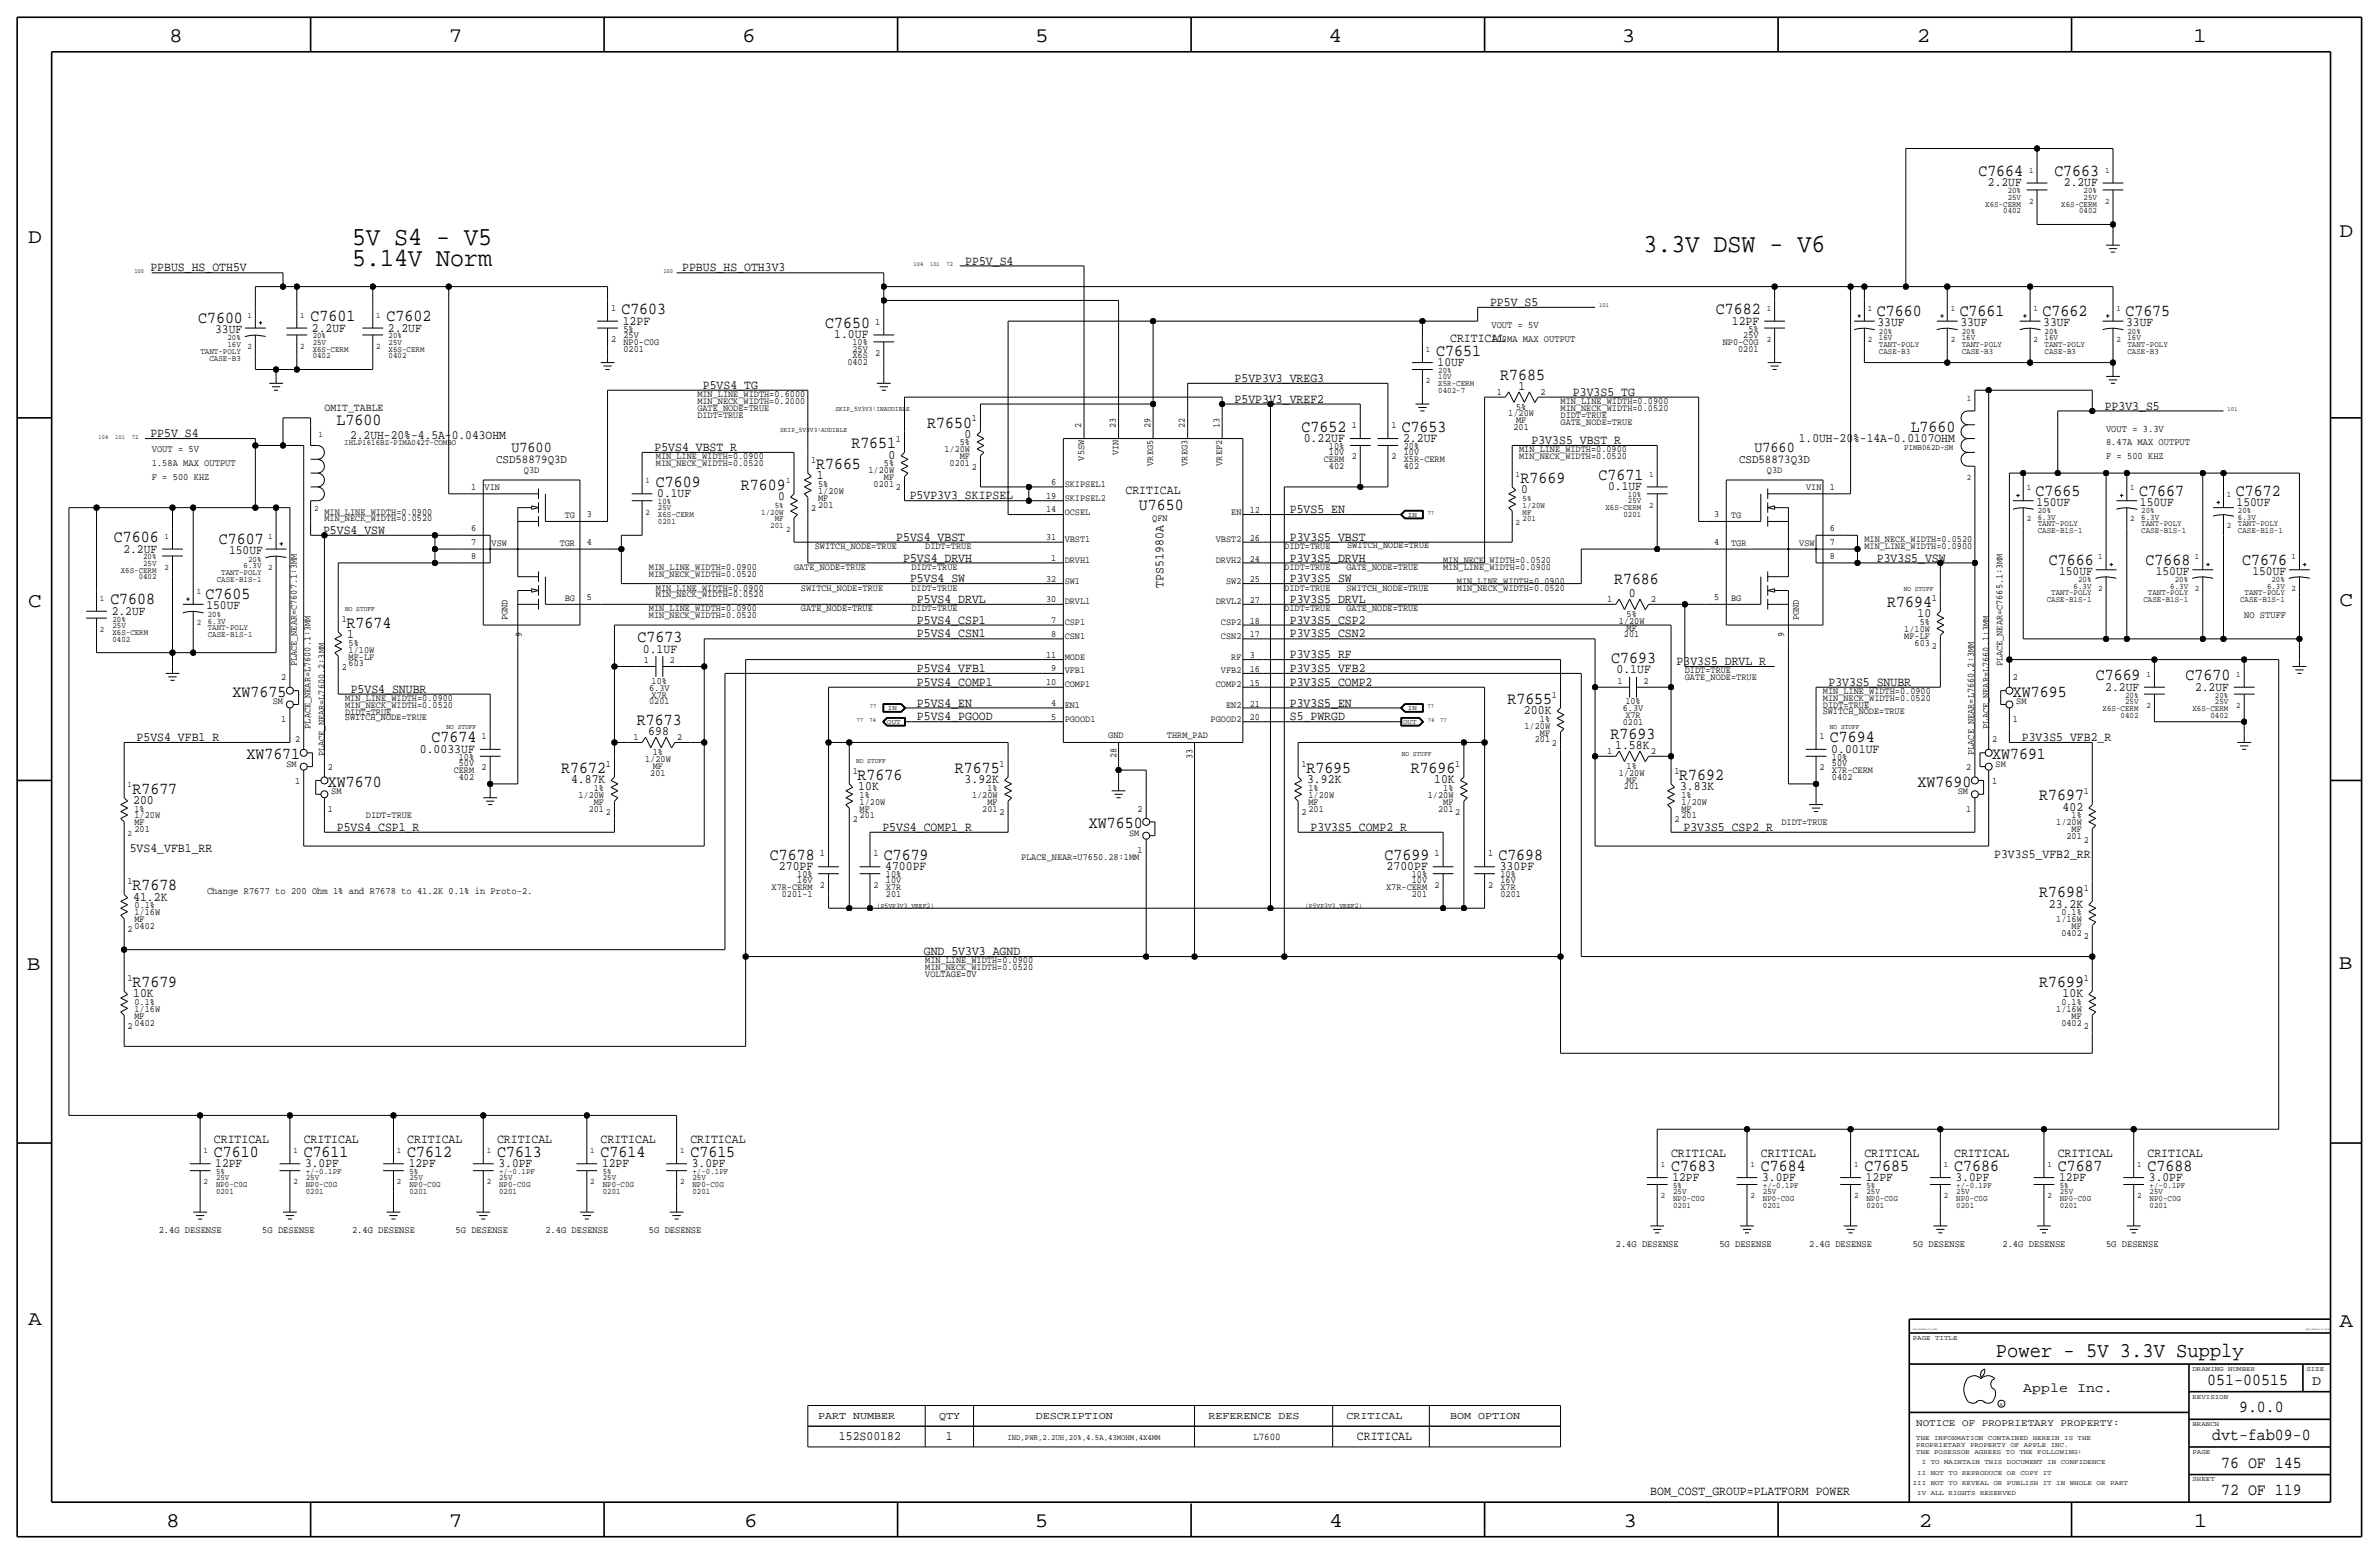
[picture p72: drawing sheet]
<svg xmlns="http://www.w3.org/2000/svg" width="875mm" height="572mm" viewBox="0 0 875 572" stroke-linecap="round" stroke-linejoin="round" font-family="sans-serif">
<defs><g id="words">
<g font-size="9.6">
<text x="129.5" y="90.2">5V S4 - V5</text>
<text x="604.5" y="92.7">3.3V DSW - V6</text>
<text x="129.5" y="97.8">5.14V Norm</text>
</g>
<text font-size="7.7" x="734.1" y="499.1">Power - 5V 3.3V Supply</text>
<g font-size="7.6">
<text x="62.2" y="15.5">8</text>
<text x="165" y="15.5">7</text>
<text x="273" y="15.5">6</text>
<text x="380.7" y="15.5">5</text>
<text x="488.6" y="15.5">4</text>
<text x="596.6" y="15.5">3</text>
<text x="705.1" y="15.5">2</text>
<text x="806.7" y="15.5">1</text>
<text x="10.4" y="89.4">D</text>
<text x="860.5" y="87.1">D</text>
<text x="10.4" y="223.3">C</text>
<text x="860.5" y="222.8">C</text>
<text x="9.8" y="356.6">B</text>
<text x="860.2" y="356.4">B</text>
<text x="10.4" y="487.4">A</text>
<text x="860.5" y="488.2">A</text>
<text x="61.2" y="561.6">8</text>
<text x="165" y="561.6">7</text>
<text x="273.8" y="561.6">6</text>
<text x="380.7" y="561.6">5</text>
<text x="488.9" y="561.6">4</text>
<text x="597.1" y="561.6">3</text>
<text x="705.8" y="561.6">2</text>
<text x="806.9" y="561.6">1</text>
</g>
<g font-size="6.2">
<text x="727.7" y="64.8">C7664</text>
<text x="755.6" y="64.8">C7663</text>
<text x="72.9" y="118.9">C7600</text>
<text x="114.2" y="118.1">C7601</text>
<text x="142.2" y="118.1">C7602</text>
<text x="228.5" y="115.6">C7603</text>
<text x="631.2" y="115.6">C7682</text>
<text x="690.3" y="116.3">C7660</text>
<text x="720.8" y="116.3">C7661</text>
<text x="751.3" y="116.3">C7662</text>
<text x="781.8" y="116.3">C7675</text>
<text x="303.5" y="120.7">C7650</text>
<text x="528.3" y="130.8">C7651</text>
<text x="551.8" y="139.7">R7685</text>
<text x="123.8" y="156.2">L7600</text>
<text x="341.1" y="157.2">R7650</text>
<text x="478.8" y="158.8">C7652</text>
<text x="515.6" y="158.8">C7653</text>
<text x="702.8" y="158.8">L7660</text>
<text x="313.1" y="164.8">R7651</text>
<text x="300.2" y="172.5">R7665</text>
<text x="241.2" y="179.1">C7609</text>
<text x="559.3" y="177.5">R7669</text>
<text x="588" y="176.5">C7671</text>
<text x="272.5" y="180.1">R7609</text>
<text x="748.7" y="182.4">C7665</text>
<text x="786.8" y="182.4">C7667</text>
<text x="822.4" y="182.4">C7672</text>
<text x="418.9" y="187.7">U7650</text>
<text x="41.9" y="199.4">C7606</text>
<text x="80.5" y="200.2">C7607</text>
<text x="753.6" y="207.8">C7666</text>
<text x="789.1" y="207.8">C7668</text>
<text x="824.7" y="207.8">C7676</text>
<text x="593.7" y="214.6">R7686</text>
<text x="75.6" y="220.5">C7605</text>
<text x="40.6" y="222.3">C7608</text>
<text x="694.1" y="223.3">R7694</text>
<text x="127.5" y="230.9">R7674</text>
<text x="234.5" y="236.2">C7673</text>
<text x="592.7" y="243.8">C7693</text>
<text x="770.9" y="250.2">C7669</text>
<text x="803.9" y="250.2">C7670</text>
<text x="85.6" y="256.3">XW7675</text>
<text x="740.4" y="256.3">XW7695</text>
<text x="554.4" y="258.8">R7655</text>
<text x="234.3" y="266.7">R7673</text>
<text x="158.7" y="273.1">C7674</text>
<text x="592.4" y="271.8">R7693</text>
<text x="673" y="273.1">C7694</text>
<text x="90.6" y="279.1">XW7671</text>
<text x="732.7" y="279.1">XW7691</text>
<text x="206.5" y="284.2">R7672</text>
<text x="315.4" y="286.8">R7676</text>
<text x="351.2" y="284.2">R7675</text>
<text x="480.5" y="284.2">R7695</text>
<text x="518.9" y="284.2">R7696</text>
<text x="617.7" y="286.8">R7692</text>
<text x="48.7" y="291.8">R7677</text>
<text x="120.6" y="289.3">XW7670</text>
<text x="705.3" y="289.3">XW7690</text>
<text x="750" y="294.4">R7697</text>
<text x="400.5" y="304.5">XW7650</text>
<text x="283.2" y="316.2">C7678</text>
<text x="325.1" y="316.2">C7679</text>
<text x="509.2" y="316.2">C7699</text>
<text x="551.1" y="316.2">C7698</text>
<text x="48.7" y="327.4">R7678</text>
<text x="750" y="329.9">R7698</text>
<text x="48.7" y="363">R7679</text>
<text x="750" y="363">R7699</text>
<text x="78.7" y="425.5">C7610</text>
<text x="111.7" y="425.5">C7611</text>
<text x="149.8" y="425.5">C7612</text>
<text x="182.8" y="425.5">C7613</text>
<text x="220.9" y="425.5">C7614</text>
<text x="253.9" y="425.5">C7615</text>
<text x="614.6" y="430.5">C7683</text>
<text x="647.6" y="430.5">C7684</text>
<text x="685.7" y="430.5">C7685</text>
<text x="718.8" y="430.5">C7686</text>
<text x="756.9" y="430.5">C7687</text>
<text x="789.9" y="430.5">C7688</text>
<text x="811.9" y="509.3">051-00515</text>
<text x="823.6" y="519.4">9.0.0</text>
<text x="813.7" y="529.6">dvt-fab09-0</text>
<text x="817" y="539.8">76 OF 145</text>
<text x="817" y="549.9">72 OF 119</text>
</g>
<g font-size="5.6">
<text x="188.1" y="166.4">U7600</text>
<text x="645.3" y="166.4">U7660</text>
</g>
<g font-size="5">
<text x="850.5" y="509.3">D</text>
<text x="744.2" y="511.8">Apple Inc.</text>
</g>
<g font-size="4.7">
<text x="731.2" y="68.6">2.2UF</text>
<text x="759.1" y="68.6">2.2UF</text>
<text x="55.3" y="99.8">PPBUS_HS_OTH5V</text>
<text x="250.9" y="99.8">PPBUS_HS_OTH3V3</text>
<text x="355" y="97.3">PP5V_S4</text>
<text x="548.1" y="112.5">PP5V_S5</text>
<text x="229.1" y="119.4">12PF</text>
<text x="637" y="119.4">12PF</text>
<text x="690.6" y="119.9">33UF</text>
<text x="721.1" y="119.9">33UF</text>
<text x="751.5" y="119.9">33UF</text>
<text x="782" y="119.9">33UF</text>
<text x="79.1" y="122.4">33UF</text>
<text x="114.8" y="121.9">2.2UF</text>
<text x="142.7" y="121.9">2.2UF</text>
<text x="306.8" y="124.5">1.0UF</text>
<text x="533.4" y="125.7">CRITICAL</text>
<text x="528.8" y="134.6">10UF</text>
<text x="258.5" y="143">P5VS4_TG</text>
<text x="454.1" y="140.5">P5VP3V3_VREG3</text>
<text x="558.5" y="143.3">1</text>
<text x="454.1" y="148.1">P5VP3V3_VREF2</text>
<text x="578.6" y="145.5">P3V3S5_TG</text>
<text x="774.1" y="150.6">PP3V3_S5</text>
<text x="55.3" y="160.8">PP5V_S4</text>
<text x="128.7" y="161.3">2.2UH-20%-4.5A-0.043OHM</text>
<text x="354.8" y="161">0</text>
<text x="240.7" y="165.9">P5VS4_VBST_R</text>
<text x="479.5" y="162.6">0.22UF</text>
<text x="516.1" y="162.6">2.2UF</text>
<text x="563.3" y="163.3">P3V3S5_VBST_R</text>
<text x="661.7" y="162.6">1.0UH-20%-14A-0.0107OHM</text>
<text x="326.9" y="168.7">0</text>
<text x="300.4" y="176.3">1</text>
<text x="241.8" y="182.9">0.1UF</text>
<text x="286.3" y="183.9">0</text>
<text x="334.6" y="183.4">P5VP3V3_SKIPSEL</text>
<text x="414" y="181.6">CRITICAL</text>
<text x="559.5" y="181.4">0</text>
<text x="591.5" y="180.3">0.1UF</text>
<text x="749" y="185.9">150UF</text>
<text x="787.1" y="185.9">150UF</text>
<text x="822.7" y="185.9">150UF</text>
<text x="474.4" y="188.7">P5VS5_EN</text>
<text x="118.8" y="196.3">P5VS4_VSW</text>
<text x="45.4" y="203.2">2.2UF</text>
<text x="84.3" y="203.7">150UF</text>
<text x="329.6" y="198.9">P5VS4_VBST</text>
<text x="474.4" y="198.9">P3V3S5_VBST</text>
<text x="332.2" y="206.5">P5VS4_DRVH</text>
<text x="474.4" y="206.5">P3V3S5_DRVH</text>
<text x="690.3" y="206.5">P3V3S5_VSW</text>
<text x="334.7" y="214.1">P5VS4_SW</text>
<text x="474.4" y="214.1">P3V3S5_SW</text>
<text x="757.4" y="211.3">150UF</text>
<text x="792.9" y="211.3">150UF</text>
<text x="828.5" y="211.3">150UF</text>
<text x="337.3" y="221.7">P5VS4_DRVL</text>
<text x="427.9" y="216.1" transform="rotate(-90 427.9 216.1)">TPS51980A</text>
<text x="474.4" y="221.7">P3V3S5_DRVL</text>
<text x="599.1" y="219.5">0</text>
<text x="41.1" y="226.1">2.2UF</text>
<text x="75.9" y="224">150UF</text>
<text x="705.3" y="227.1">10</text>
<text x="337.3" y="229.4">P5VS4_CSP1</text>
<text x="474.4" y="229.4">P3V3S5_CSP2</text>
<text x="127.7" y="234.7">1</text>
<text x="337.3" y="234.4">P5VS4_CSN1</text>
<text x="474.4" y="234.4">P3V3S5_CSN2</text>
<text x="236.4" y="240">0.1UF</text>
<text x="474.4" y="242.1">P3V3S5_RF</text>
<text x="616.7" y="244.6">P3V3S5_DRVL_R</text>
<text x="337.3" y="247.1">P5VS4_VFB1</text>
<text x="474.4" y="247.1">P3V3S5_VFB2</text>
<text x="594.6" y="247.7">0.1UF</text>
<text x="129" y="254.8">P5VS4_SNUBR</text>
<text x="337.3" y="252.2">P5VS4_COMP1</text>
<text x="474.4" y="252.2">P3V3S5_COMP2</text>
<text x="672.5" y="252.2">P3V3S5_SNUBR</text>
<text x="774.4" y="254">2.2UF</text>
<text x="807.4" y="254">2.2UF</text>
<text x="337.3" y="259.8">P5VS4_EN</text>
<text x="474.4" y="259.8">P3V3S5_EN</text>
<text x="560.5" y="262.6">200K</text>
<text x="337.3" y="264.9">P5VS4_PGOOD</text>
<text x="474.4" y="264.9">S5_PWRGD</text>
<text x="50.2" y="272.5">P5VS4_VFB1_R</text>
<text x="238.5" y="270.3">698</text>
<text x="594.1" y="275.3">1.58K</text>
<text x="743.7" y="272.5">P3V3S5_VFB2_R</text>
<text x="154.4" y="276.9">0.0033UF</text>
<text x="673.6" y="276.9">0.001UF</text>
<text x="210" y="288">4.87K</text>
<text x="315.7" y="290.6">10K</text>
<text x="354.8" y="288">3.92K</text>
<text x="480.8" y="288">3.92K</text>
<text x="527.5" y="288">10K</text>
<text x="617.9" y="290.6">3.83K</text>
<text x="49" y="295.7">200</text>
<text x="758.7" y="298.2">402</text>
<text x="123.9" y="305.6">P5VS4_CSP1_R</text>
<text x="324.6" y="305.6">P5VS4_COMP1_R</text>
<text x="482" y="305.6">P3V3S5_COMP2_R</text>
<text x="619.2" y="305.6">P3V3S5_CSP2_R</text>
<text x="47.7" y="313.2">5VS4_VFB1_RR</text>
<text x="733.5" y="315.7">P3V3S5_VFB2_RR</text>
<text x="286.5" y="320">270PF</text>
<text x="325.6" y="320">4700PF</text>
<text x="510" y="320">2700PF</text>
<text x="551.6" y="320">330PF</text>
<text x="49" y="331.2">41.2K</text>
<text x="753.6" y="333.8">23.2K</text>
<text x="339.8" y="351.3">GND_5V3V3_AGND</text>
<text x="49" y="366.8">10K</text>
<text x="758.7" y="366.8">10K</text>
<text x="78.7" y="420.4">CRITICAL</text>
<text x="111.7" y="420.4">CRITICAL</text>
<text x="149.8" y="420.4">CRITICAL</text>
<text x="182.8" y="420.4">CRITICAL</text>
<text x="220.9" y="420.4">CRITICAL</text>
<text x="253.9" y="420.4">CRITICAL</text>
<text x="614.6" y="425.5">CRITICAL</text>
<text x="647.6" y="425.5">CRITICAL</text>
<text x="685.7" y="425.5">CRITICAL</text>
<text x="718.8" y="425.5">CRITICAL</text>
<text x="756.9" y="425.5">CRITICAL</text>
<text x="789.9" y="425.5">CRITICAL</text>
<text x="79.2" y="429.3">12PF</text>
<text x="112.2" y="429.3">3.0PF</text>
<text x="150.3" y="429.3">12PF</text>
<text x="183.3" y="429.3">3.0PF</text>
<text x="221.4" y="429.3">12PF</text>
<text x="254.5" y="429.3">3.0PF</text>
<text x="615.1" y="434.3">12PF</text>
<text x="648.2" y="434.3">3.0PF</text>
<text x="686.3" y="434.3">12PF</text>
<text x="719.3" y="434.3">3.0PF</text>
<text x="757.4" y="434.3">12PF</text>
<text x="790.4" y="434.3">3.0PF</text>
<text x="308.6" y="529.6">152S00182</text>
<text x="347.9" y="529.6">1</text>
<text x="499.1" y="529.6">CRITICAL</text>
<text x="607" y="549.9">BOM_COST_GROUP=PLATFORM POWER</text>
</g>
<g font-size="4.4">
<text x="182.5" y="170.2">CSD58879Q3D</text>
<text x="639.7" y="170.2">CSD58873Q3D</text>
</g>
<text font-size="4.1" x="119.3" y="151.1">OMIT_TABLE</text>
<g font-size="3.9">
<text x="300.9" y="522">PART NUMBER</text>
<text x="345.4" y="522">QTY</text>
<text x="380.9" y="522">DESCRIPTION</text>
<text x="444.4" y="522">REFERENCE DES</text>
<text x="495.2" y="522">CRITICAL</text>
<text x="533.3" y="522">BOM OPTION</text>
</g>
<text font-size="3.8" x="461" y="529.6">L7600</text>
<text font-size="3.7" x="704.8" y="524.5">NOTICE OF PROPRIETARY PROPERTY:</text>
<g font-size="3.6">
<text x="548.6" y="125.7">100MA MAX OUTPUT</text>
<text x="548.6" y="120.7">VOUT = 5V</text>
<text x="774.6" y="158.7">VOUT = 3.3V</text>
<text x="55.8" y="166.4">VOUT = 5V</text>
<text x="774.6" y="163.8">8.47A MAX OUTPUT</text>
<text x="55.8" y="171.5">1.58A MAX OUTPUT</text>
<text x="774.6" y="168.9">F = 500 KHZ</text>
<text x="55.8" y="176.5">F = 500 KHZ</text>
<text x="825.4" y="227.3">NO STUFF</text>
<text x="76.1" y="328.9">Change R7677 to 200 Ohm 1% and R7678 to 41.2K 0.1% in Proto-2.</text>
<text x="58.4" y="453.4">2.4G DESENSE</text>
<text x="96.5" y="453.4">5G DESENSE</text>
<text x="129.5" y="453.4">2.4G DESENSE</text>
<text x="167.6" y="453.4">5G DESENSE</text>
<text x="200.6" y="453.4">2.4G DESENSE</text>
<text x="238.7" y="453.4">5G DESENSE</text>
<text x="594.3" y="458.5">2.4G DESENSE</text>
<text x="632.4" y="458.5">5G DESENSE</text>
<text x="665.4" y="458.5">2.4G DESENSE</text>
<text x="703.5" y="458.5">5G DESENSE</text>
<text x="736.5" y="458.5">2.4G DESENSE</text>
<text x="774.6" y="458.5">5G DESENSE</text>
</g>
<g font-size="3.5">
<text x="224.7" y="114.3">1</text>
<text x="321.9" y="119.4">1</text>
<text x="224.7" y="125.7">2</text>
<text x="229.3" y="121.9">5%</text>
<text x="229.3" y="124.2">25V</text>
<text x="641.2" y="124.2">25V</text>
<text x="643.1" y="121.9">5%</text>
<text x="229.3" y="129.3">0201</text>
<text x="229.3" y="126.7">NP0-C0G</text>
<text x="313.6" y="129.3">25V</text>
<text x="313.6" y="131.8">X6S</text>
<text x="313.6" y="127">10%</text>
<text x="321.9" y="130.8">2</text>
<text x="633.7" y="126.7">NP0-C0G</text>
<text x="639.3" y="129.3">0201</text>
<text x="311.7" y="134.4">0402</text>
<text x="256.5" y="146.1">MIN_LINE_WIDTH=0.6000</text>
<text x="256.5" y="148.6">MIN_NECK_WIDTH=0.2000</text>
<text x="550.5" y="145.3">1</text>
<text x="566.6" y="145.3">2</text>
<text x="574" y="148.6">MIN_LINE_WIDTH=0.0900</text>
<text x="256.5" y="153.7">DIDT=TRUE</text>
<text x="256.5" y="151.1">GATE_NODE=TRUE</text>
<text x="357.5" y="154.9">1</text>
<text x="554.8" y="153.2">1/20W</text>
<text x="557.6" y="150.6">5%</text>
<text x="557.6" y="155.7">MF</text>
<text x="574" y="153.7">DIDT=TRUE</text>
<text x="574" y="151.1">MIN_NECK_WIDTH=0.0520</text>
<text x="397.7" y="157.5" transform="rotate(-90 397.7 157.5)">2</text>
<text x="410.4" y="157.5" transform="rotate(-90 410.4 157.5)">23</text>
<text x="423.1" y="157.5" transform="rotate(-90 423.1 157.5)">29</text>
<text x="435.8" y="157.5" transform="rotate(-90 435.8 157.5)">22</text>
<text x="448.5" y="157.5" transform="rotate(-90 448.5 157.5)">13</text>
<text x="497.2" y="157.5">1</text>
<text x="511.8" y="157.5">1</text>
<text x="556.7" y="158.2">201</text>
<text x="574" y="156.2">GATE_NODE=TRUE</text>
<text x="329.5" y="162.6">1</text>
<text x="347.4" y="166.4">1/20W</text>
<text x="353" y="163.8">5%</text>
<text x="411.4" y="167.5" transform="rotate(-90 411.4 167.5)">VIN</text>
<text x="488.8" y="167.4">10V</text>
<text x="488.8" y="165.1">10%</text>
<text x="516.3" y="165.1">20%</text>
<text x="516.3" y="167.4">10V</text>
<text x="558.7" y="166.4">MIN_LINE_WIDTH=0.0900</text>
<text x="192.7" y="174">Q3D</text>
<text x="241.3" y="168.9">MIN_LINE_WIDTH=0.0900</text>
<text x="241.3" y="171.5">MIN_NECK_WIDTH=0.0520</text>
<text x="298.4" y="170.2">1</text>
<text x="319.4" y="174">1/20W</text>
<text x="325.1" y="171.4">5%</text>
<text x="349.3" y="171.5">0201</text>
<text x="353" y="168.9">MF</text>
<text x="357.5" y="172.7">2</text>
<text x="398.7" y="169.4" transform="rotate(-90 398.7 169.4)">V5SW</text>
<text x="424.1" y="171.3" transform="rotate(-90 424.1 171.3)">VREG5</text>
<text x="436.8" y="171.3" transform="rotate(-90 436.8 171.3)">VREG3</text>
<text x="449.5" y="171.3" transform="rotate(-90 449.5 171.3)">VREF2</text>
<text x="486.9" y="169.9">CERM</text>
<text x="488.8" y="172.5">402</text>
<text x="497.2" y="168.9">2</text>
<text x="511.8" y="168.9">2</text>
<text x="516.3" y="172.5">402</text>
<text x="516.3" y="169.9">X5R-CERM</text>
<text x="558.7" y="168.9">MIN_NECK_WIDTH=0.0520</text>
<text x="649.9" y="174">Q3D</text>
<text x="300.9" y="179.1">5%</text>
<text x="321.3" y="179.1">0201</text>
<text x="325.1" y="176.5">MF</text>
<text x="386.7" y="178.3">6</text>
<text x="391.6" y="179.1">SKIPSEL1</text>
<text x="173.3" y="180.1">1</text>
<text x="178.3" y="180.3">VIN</text>
<text x="300.9" y="181.6">1/20W</text>
<text x="300.9" y="184.2">MF</text>
<text x="329.5" y="180.3">2</text>
<text x="384.8" y="183.4">19</text>
<text x="391.6" y="184.2">SKIPSEL2</text>
<text x="664.3" y="180.3">VIN</text>
<text x="673" y="180.1">1</text>
<text x="119.3" y="189.2">MIN_LINE_WIDTH=0.0900</text>
<text x="119.3" y="191.8">MIN_NECK_WIDTH=0.0520</text>
<text x="207.7" y="190.5">TG</text>
<text x="215.8" y="190.2">3</text>
<text x="298.4" y="188">2</text>
<text x="300.9" y="186.7">201</text>
<text x="384.8" y="188.5">14</text>
<text x="391.6" y="189.2">OCSEL</text>
<text x="423.8" y="191.8">QFN</text>
<text x="452.9" y="189.2">EN</text>
<text x="459.7" y="188.7">12</text>
<text x="630.5" y="190.2">3</text>
<text x="636.7" y="190.5">TG</text>
<text x="173.3" y="195.3">6</text>
<text x="673" y="195.3">6</text>
<text x="173.3" y="200.4">7</text>
<text x="180.8" y="200.7">VSW</text>
<text x="205.9" y="200.7">TGR</text>
<text x="215.8" y="200.4">4</text>
<text x="299.7" y="201.9">SWITCH_NODE=TRUE</text>
<text x="340.3" y="201.9">DIDT=TRUE</text>
<text x="384.8" y="198.6">31</text>
<text x="391.6" y="199.4">VBST1</text>
<text x="447.2" y="199.4">VBST2</text>
<text x="459.7" y="198.9">26</text>
<text x="472.4" y="201.9">DIDT=TRUE</text>
<text x="495.5" y="201.5">SWITCH_NODE=TRUE</text>
<text x="630.5" y="200.4">4</text>
<text x="636.7" y="200.7">TGR</text>
<text x="661.8" y="200.7">VSW</text>
<text x="673" y="200.4">7</text>
<text x="685.7" y="201.9">MIN_LINE_WIDTH=0.0900</text>
<text x="685.7" y="199.4">MIN_NECK_WIDTH=0.0520</text>
<text x="173.3" y="205.5">8</text>
<text x="238.7" y="209.6">MIN_LINE_WIDTH=0.0900</text>
<text x="292.1" y="209.6">GATE_NODE=TRUE</text>
<text x="335.2" y="209.6">DIDT=TRUE</text>
<text x="386.7" y="206.2">1</text>
<text x="391.6" y="207">DRVH1</text>
<text x="447.2" y="207">DRVH2</text>
<text x="459.7" y="206.5">24</text>
<text x="472.4" y="209.6">DIDT=TRUE</text>
<text x="495.2" y="209.6">GATE_NODE=TRUE</text>
<text x="530.8" y="207">MIN_NECK_WIDTH=0.0520</text>
<text x="530.8" y="209.6">MIN_LINE_WIDTH=0.0900</text>
<text x="673" y="205.5">8</text>
<text x="238.7" y="212.1">MIN_NECK_WIDTH=0.0520</text>
<text x="384.8" y="213.9">32</text>
<text x="391.6" y="214.6">SW1</text>
<text x="451" y="214.6">SW2</text>
<text x="459.7" y="214.1">25</text>
<text x="535.9" y="214.6">MIN_LINE_WIDTH=0.0900</text>
<text x="207.7" y="221">BG</text>
<text x="215.8" y="220.7">5</text>
<text x="241.2" y="217.2">MIN_LINE_WIDTH=0.0900</text>
<text x="241.2" y="219.7">MIN_NECK_WIDTH=0.0520</text>
<text x="294.6" y="217.2">SWITCH_NODE=TRUE</text>
<text x="335.2" y="217.2">DIDT=TRUE</text>
<text x="384.8" y="221.5">30</text>
<text x="459.7" y="221.7">27</text>
<text x="472.4" y="217.2">DIDT=TRUE</text>
<text x="495.2" y="217.2">SWITCH_NODE=TRUE</text>
<text x="535.9" y="217.2">MIN_NECK_WIDTH=0.0520</text>
<text x="591.1" y="221.5">1</text>
<text x="607.3" y="221.5">2</text>
<text x="630.5" y="220.7">5</text>
<text x="636.7" y="221">BG</text>
<text x="710.5" y="221">1</text>
<text x="238.7" y="224.8">MIN_LINE_WIDTH=0.0900</text>
<text x="238.7" y="227.3">MIN_NECK_WIDTH=0.0520</text>
<text x="294.6" y="224.8">GATE_NODE=TRUE</text>
<text x="335.2" y="224.8">DIDT=TRUE</text>
<text x="391.6" y="222.3">DRVL1</text>
<text x="447.2" y="222.3">DRVL2</text>
<text x="472.4" y="224.8">DIDT=TRUE</text>
<text x="495.3" y="224.8">GATE_NODE=TRUE</text>
<text x="598.3" y="226.8">5%</text>
<text x="125.7" y="228.6">1</text>
<text x="186.6" y="228.1" transform="rotate(-90 186.6 228.1)">PGND</text>
<text x="386.7" y="229.1">7</text>
<text x="391.6" y="229.9">CSP1</text>
<text x="449.1" y="229.9">CSP2</text>
<text x="459.7" y="229.4">18</text>
<text x="595.4" y="229.4">1/20W</text>
<text x="598.3" y="231.9">MF</text>
<text x="661.6" y="228.1" transform="rotate(-90 661.6 228.1)">PGND</text>
<text x="700.4" y="232.4">1/10W</text>
<text x="706.1" y="229.9">5%</text>
<text x="128.2" y="237.5">5%</text>
<text x="192" y="234.3" transform="rotate(-90 192 234.3)">9</text>
<text x="386.7" y="234.2">8</text>
<text x="391.6" y="234.9">CSN1</text>
<text x="449.1" y="234.9">CSN2</text>
<text x="459.7" y="234.4">17</text>
<text x="597.3" y="234.4">201</text>
<text x="656.3" y="234.3" transform="rotate(-90 656.3 234.3)">9</text>
<text x="700.4" y="234.9">MF-LF</text>
<text x="704.2" y="237.5">603</text>
<text x="710.5" y="238.8">2</text>
<text x="109.2" y="245.1" transform="rotate(-90 109.2 245.1)">PLACE_NEAR=C7607.1:3MM</text>
<text x="128.2" y="240">1/10W</text>
<text x="128.2" y="242.6">MF-LF</text>
<text x="128.2" y="245.1">603</text>
<text x="236.8" y="243.8">1</text>
<text x="246.3" y="243.8">2</text>
<text x="384.8" y="241.8">11</text>
<text x="391.6" y="242.6">MODE</text>
<text x="452.9" y="242.6">RF</text>
<text x="459.7" y="242.1">3</text>
<text x="736.5" y="245.1" transform="rotate(-90 736.5 245.1)">PLACE_NEAR=C7665.1:3MM</text>
<text x="103.5" y="250.2">2</text>
<text x="125.7" y="246.4">2</text>
<text x="239.7" y="251.5">10%</text>
<text x="384.8" y="252">10</text>
<text x="386.7" y="246.9">9</text>
<text x="391.6" y="247.6">VFB1</text>
<text x="449.1" y="247.6">VFB2</text>
<text x="459.7" y="247.1">16</text>
<text x="595" y="251.5">1</text>
<text x="604.5" y="251.5">2</text>
<text x="619.7" y="247.7">DIDT=TRUE</text>
<text x="619.7" y="250.2">GATE_NODE=TRUE</text>
<text x="740.4" y="250.2">2</text>
<text x="127" y="257.8">MIN_LINE_WIDTH=0.0900</text>
<text x="238.7" y="254">6.3V</text>
<text x="239.7" y="256.5">X7R</text>
<text x="391.6" y="252.7">COMP1</text>
<text x="447.2" y="252.7">COMP2</text>
<text x="459.7" y="252.2">15</text>
<text x="570.8" y="256.5">1</text>
<text x="670.5" y="255.3">MIN_LINE_WIDTH=0.0900</text>
<text x="670.5" y="257.8">MIN_NECK_WIDTH=0.0520</text>
<text x="100.3" y="259.1">SM</text>
<text x="127" y="260.4">MIN_NECK_WIDTH=0.0520</text>
<text x="127" y="262.9">DIDT=TRUE</text>
<text x="238.7" y="259.1">0201</text>
<text x="386.7" y="259.6">4</text>
<text x="391.6" y="260.3">EN1</text>
<text x="451" y="260.3">EN2</text>
<text x="459.7" y="259.8">21</text>
<text x="596.9" y="261.6">6.3V</text>
<text x="597.8" y="259.1">10%</text>
<text x="670.4" y="262.6">SWITCH_NODE=TRUE</text>
<text x="670.5" y="260.4">DIDT=TRUE</text>
<text x="741.6" y="259.1">SM</text>
<text x="103.5" y="265.4">1</text>
<text x="114.2" y="268" transform="rotate(-90 114.2 268)">PLACE_NEAR=L7600.1:3MM</text>
<text x="126.9" y="264.9">SWITCH_NODE=TRUE</text>
<text x="386.7" y="264.7">5</text>
<text x="391.6" y="265.4">PGOOD1</text>
<text x="445.3" y="265.4">PGOOD2</text>
<text x="459.7" y="264.9">20</text>
<text x="560.7" y="268">1/20W</text>
<text x="566.4" y="265.4">1%</text>
<text x="596.9" y="266.7">0201</text>
<text x="597.8" y="264.2">X7R</text>
<text x="731.5" y="268" transform="rotate(-90 731.5 268)">PLACE_NEAR=L7660.1:3MM</text>
<text x="740.4" y="265.4">1</text>
<text x="108.5" y="273">2</text>
<text x="177.1" y="271.8">1</text>
<text x="233" y="272.3">1</text>
<text x="249.1" y="272.3">2</text>
<text x="407.6" y="271.3">GND</text>
<text x="429.2" y="271.3">THRM_PAD</text>
<text x="564.5" y="273">201</text>
<text x="566.4" y="270.5">MF</text>
<text x="570.8" y="274.3">2</text>
<text x="669.2" y="271.8">1</text>
<text x="732.7" y="273">2</text>
<text x="105.4" y="281.9">SM</text>
<text x="119.3" y="278.1" transform="rotate(-90 119.3 278.1)">PLACE_NEAR=L7600.2:3MM</text>
<text x="168.8" y="279.4">10%</text>
<text x="168.8" y="281.7">50V</text>
<text x="222.8" y="281.9">1</text>
<text x="237.3" y="280.2">1/20W</text>
<text x="240.1" y="277.6">1%</text>
<text x="367.6" y="281.9">1</text>
<text x="410.7" y="278.9" transform="rotate(-90 410.7 278.9)">28</text>
<text x="438.6" y="279.1" transform="rotate(-90 438.6 279.1)">33</text>
<text x="478.7" y="281.9">1</text>
<text x="535.3" y="281.9">1</text>
<text x="591.1" y="277.4">1</text>
<text x="607.3" y="277.4">2</text>
<text x="673.8" y="281.7">50V</text>
<text x="673.8" y="279.4">10%</text>
<text x="726" y="277.7" transform="rotate(-90 726 277.7)">PLACE_NEAR=L7660.2:3MM</text>
<text x="734" y="281.9">SM</text>
<text x="120.6" y="283.2">2</text>
<text x="166.9" y="284.2">CERM</text>
<text x="168.8" y="286.8">402</text>
<text x="177.1" y="283.2">2</text>
<text x="239.2" y="285.2">201</text>
<text x="240.1" y="282.7">MF</text>
<text x="313.6" y="284.5">1</text>
<text x="595.4" y="285.2">1/20W</text>
<text x="598.3" y="282.7">1%</text>
<text x="598.3" y="287.8">MF</text>
<text x="615.9" y="284.5">1</text>
<text x="669.2" y="283.2">2</text>
<text x="673.8" y="286.8">0402</text>
<text x="673.8" y="284.2">X7R-CERM</text>
<text x="723.2" y="283.2">2</text>
<text x="108.5" y="288.3">1</text>
<text x="121.9" y="292.1">SM</text>
<text x="212.7" y="293.4">1/20W</text>
<text x="218.4" y="290.8">1%</text>
<text x="316.2" y="293.4">1%</text>
<text x="357.5" y="293.4">1/20W</text>
<text x="363.2" y="290.8">1%</text>
<text x="481.3" y="293.4">1/20W</text>
<text x="481.3" y="290.8">1%</text>
<text x="525.2" y="293.4">1/20W</text>
<text x="530.8" y="290.8">1%</text>
<text x="597.3" y="290.3">201</text>
<text x="618.4" y="293.4">1%</text>
<text x="720.1" y="292.1">SM</text>
<text x="732.7" y="288.3">1</text>
<text x="766.4" y="292.1">1</text>
<text x="49.5" y="298.5">1%</text>
<text x="120.6" y="298.5">1</text>
<text x="216.5" y="298.5">201</text>
<text x="218.4" y="295.9">MF</text>
<text x="222.8" y="299.7">2</text>
<text x="316.2" y="298.4">MF</text>
<text x="316.2" y="295.9">1/20W</text>
<text x="361.3" y="298.5">201</text>
<text x="363.2" y="295.9">MF</text>
<text x="367.6" y="299.7">2</text>
<text x="418.4" y="298.4">2</text>
<text x="478.7" y="299.7">2</text>
<text x="481.3" y="295.9">MF</text>
<text x="481.3" y="298.5">201</text>
<text x="528.9" y="298.5">201</text>
<text x="530.8" y="295.9">MF</text>
<text x="535.3" y="299.7">2</text>
<text x="618.4" y="295.9">1/20W</text>
<text x="618.4" y="298.4">MF</text>
<text x="723.2" y="298.5">1</text>
<text x="49.5" y="303.5">MF</text>
<text x="49.5" y="301">1/20W</text>
<text x="134.6" y="301">DIDT=TRUE</text>
<text x="313.6" y="302.3">2</text>
<text x="316.2" y="301">201</text>
<text x="615.9" y="302.3">2</text>
<text x="618.4" y="301">201</text>
<text x="655.3" y="303.5">DIDT=TRUE</text>
<text x="756.3" y="303.5">1/20W</text>
<text x="762" y="301">1%</text>
<text x="49.5" y="306.1">201</text>
<text x="415.3" y="307.3">SM</text>
<text x="760.1" y="308.6">201</text>
<text x="762" y="306.1">MF</text>
<text x="766.4" y="309.9">2</text>
<text x="301.6" y="315">1</text>
<text x="321.3" y="315">1</text>
<text x="375.6" y="316.2">PLACE_NEAR=U7650.28:1MM</text>
<text x="418.4" y="313.7">1</text>
<text x="527.6" y="315">1</text>
<text x="547.3" y="315">1</text>
<text x="293.2" y="322.6">10%</text>
<text x="325.8" y="322.6">10%</text>
<text x="519.3" y="322.6">10%</text>
<text x="551.9" y="322.6">10%</text>
<text x="46.9" y="325.1">1</text>
<text x="283.8" y="327.4">X7R-CERM</text>
<text x="287.6" y="329.9">0201-1</text>
<text x="293.2" y="324.9">16V</text>
<text x="301.6" y="326.4">2</text>
<text x="321.3" y="326.4">2</text>
<text x="325.8" y="329.9">201</text>
<text x="325.8" y="327.4">X7R</text>
<text x="325.8" y="324.9">10V</text>
<text x="509.8" y="327.4">X7R-CERM</text>
<text x="519.3" y="324.9">10V</text>
<text x="519.3" y="329.9">201</text>
<text x="527.6" y="326.4">2</text>
<text x="547.3" y="326.4">2</text>
<text x="551.9" y="329.9">0201</text>
<text x="551.9" y="327.4">X7R</text>
<text x="551.9" y="324.9">16V</text>
<text x="766.4" y="327.7">1</text>
<text x="49.5" y="334">0.1%</text>
<text x="49.5" y="339.1">MF</text>
<text x="49.5" y="336.5">1/16W</text>
<text x="49.5" y="341.6">0402</text>
<text x="756.3" y="339.1">1/16W</text>
<text x="758.2" y="336.5">0.1%</text>
<text x="762" y="341.6">MF</text>
<text x="46.9" y="342.9">2</text>
<text x="758.2" y="344.2">0402</text>
<text x="766.4" y="345.4">2</text>
<text x="340.3" y="354.3">MIN_LINE_WIDTH=0.0900</text>
<text x="340.3" y="356.9">MIN_NECK_WIDTH=0.0520</text>
<text x="340.3" y="359.4">VOLTAGE=0V</text>
<text x="46.9" y="360.7">1</text>
<text x="766.4" y="360.7">1</text>
<text x="49.5" y="369.6">0.1%</text>
<text x="758.2" y="369.6">0.1%</text>
<text x="49.5" y="372.1">1/16W</text>
<text x="49.5" y="374.7">MF</text>
<text x="49.5" y="377.2">0402</text>
<text x="756.3" y="372.1">1/16W</text>
<text x="758.2" y="377.2">0402</text>
<text x="762" y="374.6">MF</text>
<text x="46.9" y="378.5">2</text>
<text x="766.4" y="378.5">2</text>
</g>
<g font-size="3.1">
<text x="746.3" y="63.5">1</text>
<text x="774.3" y="63.5">1</text>
<text x="738.5" y="71.1">20%</text>
<text x="766.4" y="71.1">20%</text>
<text x="730.2" y="75.9">X6S-CERM</text>
<text x="738.5" y="73.4">25V</text>
<text x="746.3" y="74.9">2</text>
<text x="758.2" y="75.9">X6S-CERM</text>
<text x="766.4" y="73.4">25V</text>
<text x="774.3" y="74.9">2</text>
<text x="736.8" y="78.5">0402</text>
<text x="764.8" y="78.5">0402</text>
<text x="91" y="116.8">1</text>
<text x="110.4" y="116.8">1</text>
<text x="138.4" y="116.8">1</text>
<text x="649.8" y="114.3">1</text>
<text x="687" y="114.3">1</text>
<text x="717.5" y="114.3">1</text>
<text x="748" y="114.3">1</text>
<text x="778.5" y="114.3">1</text>
<text x="83.6" y="125.2">20%</text>
<text x="115" y="124.5">20%</text>
<text x="143" y="124.5">20%</text>
<text x="649.8" y="125.7">2</text>
<text x="687" y="125.7">2</text>
<text x="691.1" y="125.2">16V</text>
<text x="691.1" y="122.7">20%</text>
<text x="717.5" y="125.7">2</text>
<text x="721.6" y="125.2">16V</text>
<text x="721.6" y="122.7">20%</text>
<text x="748" y="125.7">2</text>
<text x="752" y="122.7">20%</text>
<text x="752" y="125.2">16V</text>
<text x="778.5" y="125.7">2</text>
<text x="782.5" y="125.2">16V</text>
<text x="782.5" y="122.7">20%</text>
<text x="73.7" y="130">TANT-POLY</text>
<text x="83.6" y="127.8">16V</text>
<text x="91" y="128.3">2</text>
<text x="110.4" y="128.3">2</text>
<text x="115" y="126.7">25V</text>
<text x="115" y="129.3">X6S-CERM</text>
<text x="115" y="131.8">0402</text>
<text x="138.4" y="128.3">2</text>
<text x="143" y="131.8">0402</text>
<text x="143" y="129.3">X6S-CERM</text>
<text x="143" y="126.7">25V</text>
<text x="524.5" y="129.5">1</text>
<text x="691.1" y="127.5">TANT-POLY</text>
<text x="691.1" y="130">CASE-B3</text>
<text x="721.6" y="130">CASE-B3</text>
<text x="721.6" y="127.5">TANT-POLY</text>
<text x="752" y="127.5">TANT-POLY</text>
<text x="752" y="130">CASE-B3</text>
<text x="782.5" y="130">CASE-B3</text>
<text x="782.5" y="127.5">TANT-POLY</text>
<text x="77" y="132.6">CASE-B3</text>
<text x="529" y="137.2">20%</text>
<text x="524.5" y="141">2</text>
<text x="529" y="142">X5R-CERM</text>
<text x="529" y="139.4">10V</text>
<text x="529" y="144.5">0402-7</text>
<text x="723.5" y="147.3">1</text>
<text x="117.2" y="160.8">1</text>
<text x="126.6" y="163.8">IHLP1616BZ-PIMA042T-COMBO</text>
<text x="700.4" y="165.6">PIMB062D-SM</text>
<text x="237.4" y="177.8">1</text>
<text x="289.1" y="177.8">1</text>
<text x="557.5" y="175.3">1</text>
<text x="606.6" y="175.3">1</text>
<text x="723.5" y="176.5">2</text>
<text x="242" y="185.4">10%</text>
<text x="560" y="184.1">5%</text>
<text x="598.8" y="185.2">25V</text>
<text x="598.8" y="182.9">10%</text>
<text x="745.4" y="180.3">1</text>
<text x="783.5" y="180.3">1</text>
<text x="819.1" y="182.9">1</text>
<text x="115.5" y="188">2</text>
<text x="237.4" y="189.2">2</text>
<text x="242" y="187.7">25V</text>
<text x="242" y="190.2">X6S-CERM</text>
<text x="280" y="189.2">1/20W</text>
<text x="284.9" y="191.8">MF</text>
<text x="284.9" y="186.7">5%</text>
<text x="560" y="191.8">201</text>
<text x="560" y="189.2">MF</text>
<text x="560" y="186.7">1/20W</text>
<text x="590.5" y="187.7">X6S-CERM</text>
<text x="597.1" y="190.2">0201</text>
<text x="606.6" y="186.7">2</text>
<text x="745.4" y="191.8">2</text>
<text x="749.5" y="191.3">6.3V</text>
<text x="749.5" y="188.7">20%</text>
<text x="783.5" y="191.8">2</text>
<text x="787.6" y="188.7">20%</text>
<text x="787.6" y="191.3">6.3V</text>
<text x="823.2" y="191.3">6.3V</text>
<text x="823.2" y="188.7">20%</text>
<text x="242" y="192.8">0201</text>
<text x="283.3" y="194.3">201</text>
<text x="289.1" y="195.6">2</text>
<text x="557.5" y="193">2</text>
<text x="749.5" y="196.1">CASE-B1S-1</text>
<text x="749.5" y="193.5">TANT-POLY</text>
<text x="787.6" y="196.1">CASE-B1S-1</text>
<text x="787.6" y="193.5">TANT-POLY</text>
<text x="819.1" y="194.3">2</text>
<text x="823.2" y="196.1">CASE-B1S-1</text>
<text x="823.2" y="193.5">TANT-POLY</text>
<text x="60.5" y="198.1">1</text>
<text x="98.6" y="198.1">1</text>
<text x="52.7" y="205.7">20%</text>
<text x="52.7" y="208">25V</text>
<text x="60.5" y="209.6">2</text>
<text x="89.6" y="209">6.3V</text>
<text x="91.3" y="206.5">20%</text>
<text x="98.6" y="209.6">2</text>
<text x="771.7" y="205.7">1</text>
<text x="807.3" y="205.7">1</text>
<text x="842.8" y="205.7">1</text>
<text x="44.4" y="210.6">X6S-CERM</text>
<text x="51" y="213.1">0402</text>
<text x="79.7" y="213.9">CASE-B1S-1</text>
<text x="81.4" y="211.3">TANT-POLY</text>
<text x="764.4" y="214.1">20%</text>
<text x="799.9" y="214.1">20%</text>
<text x="835.5" y="214.1">20%</text>
<text x="36.8" y="221">1</text>
<text x="72.3" y="218.4">1</text>
<text x="752.8" y="221.5">CASE-B1S-1</text>
<text x="754.5" y="218.9">TANT-POLY</text>
<text x="762.7" y="216.7">6.3V</text>
<text x="771.7" y="217.2">2</text>
<text x="788.4" y="221.5">CASE-B1S-1</text>
<text x="790" y="218.9">TANT-POLY</text>
<text x="798.3" y="216.7">6.3V</text>
<text x="807.3" y="217.2">2</text>
<text x="823.9" y="221.5">CASE-B1S-1</text>
<text x="825.6" y="218.9">TANT-POLY</text>
<text x="833.8" y="216.7">6.3V</text>
<text x="842.8" y="217.2">2</text>
<text x="76.4" y="226.8">20%</text>
<text x="36.8" y="232.4">2</text>
<text x="41.4" y="228.6">20%</text>
<text x="41.4" y="233.4">X6S-CERM</text>
<text x="41.4" y="230.9">25V</text>
<text x="72.3" y="229.9">2</text>
<text x="76.4" y="229.4">6.3V</text>
<text x="76.4" y="231.6">TANT-POLY</text>
<text x="41.4" y="236">0402</text>
<text x="76.4" y="234.2">CASE-B1S-1</text>
<text x="789.5" y="248.9">1</text>
<text x="822.5" y="248.9">1</text>
<text x="781.6" y="256.5">20%</text>
<text x="814.7" y="256.5">20%</text>
<text x="773.4" y="261.4">X6S-CERM</text>
<text x="780" y="263.9">0402</text>
<text x="781.6" y="258.8">25V</text>
<text x="789.5" y="260.4">2</text>
<text x="806.4" y="261.4">X6S-CERM</text>
<text x="813" y="263.9">0402</text>
<text x="814.7" y="258.8">25V</text>
<text x="822.5" y="260.4">2</text>
<text x="46.9" y="289.6">1</text>
<text x="46.9" y="307.3">2</text>
<text x="74.9" y="424.2">1</text>
<text x="107.9" y="424.2">1</text>
<text x="146" y="424.2">1</text>
<text x="179" y="424.2">1</text>
<text x="217.1" y="424.2">1</text>
<text x="250.1" y="424.2">1</text>
<text x="79.5" y="431.8">5%</text>
<text x="112.5" y="431.8">+/-0.1PF</text>
<text x="150.6" y="431.8">5%</text>
<text x="183.6" y="431.8">+/-0.1PF</text>
<text x="221.7" y="431.8">5%</text>
<text x="254.7" y="431.8">+/-0.1PF</text>
<text x="610.8" y="429.3">1</text>
<text x="643.8" y="429.3">1</text>
<text x="681.9" y="429.3">1</text>
<text x="715" y="429.3">1</text>
<text x="753.1" y="429.3">1</text>
<text x="786.1" y="429.3">1</text>
<text x="74.9" y="435.6">2</text>
<text x="79.5" y="434.1">25V</text>
<text x="79.5" y="436.6">NP0-C0G</text>
<text x="107.9" y="435.6">2</text>
<text x="112.5" y="436.6">NP0-C0G</text>
<text x="112.5" y="434.1">25V</text>
<text x="146" y="435.6">2</text>
<text x="150.6" y="436.6">NP0-C0G</text>
<text x="150.6" y="434.1">25V</text>
<text x="179" y="435.6">2</text>
<text x="183.6" y="436.6">NP0-C0G</text>
<text x="183.6" y="434.1">25V</text>
<text x="217.1" y="435.6">2</text>
<text x="221.7" y="436.6">NP0-C0G</text>
<text x="221.7" y="434.1">25V</text>
<text x="250.1" y="435.6">2</text>
<text x="254.7" y="436.6">NP0-C0G</text>
<text x="254.7" y="434.1">25V</text>
<text x="615.4" y="436.9">5%</text>
<text x="648.4" y="436.9">+/-0.1PF</text>
<text x="686.5" y="436.9">5%</text>
<text x="719.5" y="436.9">+/-0.1PF</text>
<text x="757.6" y="436.9">5%</text>
<text x="790.7" y="436.9">+/-0.1PF</text>
<text x="79.5" y="439.2">0201</text>
<text x="112.5" y="439.2">0201</text>
<text x="150.6" y="439.2">0201</text>
<text x="183.6" y="439.2">0201</text>
<text x="221.7" y="439.2">0201</text>
<text x="254.7" y="439.2">0201</text>
<text x="610.8" y="440.7">2</text>
<text x="615.4" y="441.7">NP0-C0G</text>
<text x="615.4" y="439.2">25V</text>
<text x="643.8" y="440.7">2</text>
<text x="648.4" y="439.2">25V</text>
<text x="648.4" y="441.7">NP0-C0G</text>
<text x="681.9" y="440.7">2</text>
<text x="686.5" y="441.7">NP0-C0G</text>
<text x="686.5" y="439.2">25V</text>
<text x="715" y="440.7">2</text>
<text x="719.5" y="441.7">NP0-C0G</text>
<text x="719.5" y="439.2">25V</text>
<text x="753.1" y="440.7">2</text>
<text x="757.6" y="439.2">25V</text>
<text x="757.6" y="441.7">NP0-C0G</text>
<text x="786.1" y="440.7">2</text>
<text x="790.7" y="441.7">NP0-C0G</text>
<text x="790.7" y="439.2">25V</text>
<text x="615.4" y="444.2">0201</text>
<text x="648.4" y="444.2">0201</text>
<text x="686.5" y="444.2">0201</text>
<text x="719.5" y="444.2">0201</text>
<text x="757.6" y="444.2">0201</text>
<text x="790.7" y="444.2">0201</text>
</g>
<text font-size="3" x="370.6" y="529.6">IND,PWR,2.2UH,20%,4.5A,43MOHM,4X4MM</text>
<g font-size="2.6">
<text x="307.3" y="151.1">SKIP_5V3V3:INAUDIBLE</text>
<text x="287" y="158.8">SKIP_5V3V3:AUDIBLE</text>
<text x="700.2" y="217.2">NO STUFF</text>
<text x="126.9" y="224.8">NO STUFF</text>
<text x="164.3" y="268">NO STUFF</text>
<text x="673" y="268">NO STUFF</text>
<text x="314.9" y="280.7">NO STUFF</text>
<text x="515.6" y="278.1">NO STUFF</text>
<text x="322.5" y="334">(P5VP3V3_VREF2)</text>
<text x="480" y="334">(P5VP3V3_VREF2)</text>
</g>
<g font-size="2.5">
<text x="517.9" y="190">IN</text>
<text x="326.6" y="261.1">IN</text>
<text x="517.9" y="261.1">IN</text>
<text x="326.3" y="266.2">OUT</text>
<text x="516.1" y="266.2">OUT</text>
<text x="703.5" y="492.8">PAGE TITLE</text>
<text x="806.4" y="504.2">DRAWING NUMBER</text>
<text x="848.3" y="504.2">SIZE</text>
<text x="806.4" y="514.4">REVISION</text>
<text x="806.4" y="524.5">BRANCH</text>
<text x="704.8" y="532.1">PROPRIETARY PROPERTY OF APPLE INC.</text>
<text x="704.8" y="529.6">THE INFORMATION CONTAINED HEREIN IS THE</text>
<text x="704.8" y="534.7">THE POSESSOR AGREES TO THE FOLLOWING:</text>
<text x="706.8" y="538.5">I TO MAINTAIN THIS DOCUMENT IN CONFIDENCE</text>
<text x="806.4" y="534.7">PAGE</text>
<text x="705.2" y="542.3">II NOT TO REPRODUCE OR COPY IT</text>
<text x="806.4" y="544.8">SHEET</text>
<text x="703.5" y="546.1">III NOT TO REVEAL OR PUBLISH IT IN WHOLE OR PART</text>
<text x="705.2" y="549.9">IV ALL RIGHTS RESERVED</text>
</g>
<g font-size="2.3">
<text x="49.4" y="100.3">100</text>
<text x="244" y="100.3">100</text>
<text x="336" y="97.8">104</text>
<text x="342.1" y="97.8">101</text>
<text x="348.2" y="97.8">72</text>
<text x="588.2" y="113">101</text>
<text x="819.4" y="151.1">101</text>
<text x="36.3" y="161.3">104</text>
<text x="42.4" y="161.3">101</text>
<text x="48.5" y="161.3">72</text>
<text x="525" y="189.2">77</text>
<text x="319.9" y="260.4">77</text>
<text x="525" y="260.4">77</text>
<text x="315.2" y="265.4">77</text>
<text x="319.8" y="265.4">74</text>
<text x="525.2" y="265.4">74</text>
<text x="529.7" y="265.4">77</text>
</g>
<text font-size="1.8" x="735.5" y="516.9">R</text>
<g font-size=".8">
<text x="703.5" y="488.9">SYNC_MASTER=J79_JSHAO</text>
<text x="848.1" y="488.9">SYNC_DATE=03/23/2016</text>
</g>
</g></defs>
<g fill="none" stroke="#000" stroke-width=".37">
<path d="M701 54.6v50.8zM701 54.6h48.2zM749.2 54.6h28zM749.2 54.6v5.1zM749.2 59.7v7.6zM777.2 54.6v5.1zM777.2 59.7v7.6zM745.4 69.9h7.7zM745.4 67.3h7.7zM749.2 77.5v5zM749.2 69.8v7.7zM773.4 67.3h7.6z"/>
<path d="M773.4 69.9h7.6zM777.2 77.5v5.1zM777.2 69.8v7.7zM353 97.8h45.7zM398.7 97.8v55.9zM749.2 82.6h28zM774.6 90.2h5.1zM775.7 91.4h3zM776.4 92.7h1.6zM777.2 82.6v5zM777.2 87.6v2.6zM55.8 100.3h48.3z"/>
<path d="M93.9 105.4h10.2zM93.9 105.4v7.6zM93.9 113v7.7zM95.2 118.7h1.3zM95.9 118.1v1.3zM104.1 105.4h5.1zM104.1 100.3v5.1zM109.2 105.4h27.9zM109.2 105.4v7.6zM109.2 113v7.7zM137.1 105.4h27.9zM137.1 105.4v7.6z"/>
<path d="M137.1 113v7.7zM165 105.4h58.5zM165 105.4v76.2zM219.7 118.1h7.6zM223.5 105.4v5.1zM223.5 110.5v7.6zM248.9 100.3h76.2zM325.1 110.5h86.3zM325.1 100.3v5.1zM325.1 105.4h327.6zM325.1 105.4v5.1zM325.1 110.5v5.1z"/>
<path d="M325.1 115.6v7.6zM370.8 118.1h53.3zM370.8 118.1v71.1zM411.4 110.5v43.2zM424.1 118.1h99.1zM424.1 118.1v30.5zM523.2 118.1h20.3zM523.2 118.1v7.6zM543.5 113h43.2zM543.5 113v5.1zM648.9 118.1h7.6zM652.7 105.4h28z"/>
<path d="M652.7 105.4v5.1zM652.7 110.5v7.6zM680.7 105.4h5zM680.7 105.4v76.2zM681.9 118.1h7.7zM683.2 116.2h1.3zM683.8 115.6v1.2zM685.7 105.4v5.1zM685.7 110.5v7.6zM685.7 105.4h15.3zM701 105.4h15.2zM712.4 118.1h7.6z"/>
<path d="M713.7 116.2h1.3zM714.3 115.6v1.2zM716.2 105.4v5.1zM716.2 110.5v7.6zM716.2 105.4h30.5zM742.9 118.1h7.6zM744.2 116.2h1.2zM744.8 115.6v1.2zM746.7 105.4h30.5zM746.7 105.4v5.1zM746.7 110.5v7.6zM773.4 118.1h7.6z"/>
<path d="M774.6 116.2h1.3zM775.3 115.6v1.2zM777.2 105.4v5.1zM777.2 110.5v7.6zM90.1 120.7h7.6zM93.9 130.8v5.1zM93.9 135.9h7.6zM93.9 123.2v7.6zM97.7 123.8a13.1 13.1 0 0 0-7.6 .1M101.5 135.9h7.7zM101.5 135.9v2.5zM101.5 138.4v2.6z"/>
<path d="M105.4 120.7h7.6zM105.4 123.2h7.6zM109.2 135.9h27.9zM109.2 130.8v5.1zM109.2 123.2v7.6zM133.3 120.7h7.6zM133.3 123.2h7.6zM137.1 130.8v5.1zM137.1 123.2v7.6zM219.7 120.7h7.6zM220.9 133.4h5.1zM221.9 134.6h3.1z"/>
<path d="M222.7 135.9h1.5zM223.5 128.3v2.5zM223.5 120.6v7.7zM223.5 130.8v2.6zM321.3 123.2h7.6zM321.3 125.7h7.6zM325.1 133.4v5zM325.1 125.7v7.7zM325.1 138.4v2.6zM519.4 135.9h7.6zM519.4 133.4h7.6zM523.2 125.7v7.7z"/>
<path d="M523.2 135.9v7.6zM648.9 120.7h7.6zM650.2 133.4h5.1zM651.2 134.6h3.1zM652 135.9h1.5zM652.7 128.3v2.5zM652.7 130.8v2.6zM652.7 120.6v7.7zM681.9 121.3a12.9 12.9 0 0 1 7.7 0M685.7 133.4h30.5zM685.7 128.3v5.1zM685.7 120.6v7.7z"/>
<path d="M712.4 121.3a12.9 12.9 0 0 1 7.6 0M716.2 128.3v5zM716.2 120.6v7.7zM716.2 133.4h30.5zM742.9 121.3a12.9 12.9 0 0 1 7.6 0M746.7 133.4h30.5zM746.7 128.3v5.1zM746.7 120.6v7.7zM773.4 121.3a12.9 12.9 0 0 1 7.6 0M774.6 138.4h5.1zM775.7 139.7h3zM777.2 128.3v5z"/>
<path d="M777.2 133.3v2.6zM777.2 120.6v7.7zM777.2 135.9v2.5zM99 141h5.1zM100 142.2h3.1zM100.8 143.5h1.5zM104.1 153.7h10.1zM104.1 153.7v10.1zM114.2 153.7v2.5zM114.2 156.2v7.6zM223.5 143.5h73.6zM223.5 143.5v48.3z"/>
<path d="M297.1 143.5v22.9zM322.5 141h5.1zM323.5 142.2h3.1zM324.3 143.5h1.5zM332.7 146.1h116.8zM332.7 146.1v12.7zM332.7 158.7v7.7zM360.6 148.6h63.5zM360.6 148.6v2.5zM360.6 151.1v7.7zM398.7 153.7v7.6zM411.4 153.7v7.6z"/>
<path d="M424.1 148.6v5.1zM424.1 153.7v7.6zM436.8 141v12.7zM436.8 153.7v7.6zM436.8 141h73.7zM449.5 148.6h17.8zM449.5 148.6v5.1zM449.5 146.1v2.5zM449.5 153.7v7.6zM467.3 148.6v185.4zM467.3 148.6h33zM500.3 148.6v5.1z"/>
<path d="M500.3 153.7v7.6zM510.5 141v12.7zM510.5 153.7v7.6zM520.6 148.6h5.1zM521.7 149.9h3zM522.4 151.1h1.6zM523.2 143.5v2.6zM523.2 146.1v2.5zM546 146.1h2.6zM546 146.1v60.9zM548.6 146.1h5.1zM554.9 144.1l2 3.9z"/>
<path d="M554.9 144.1l-1.2 2zM558.7 144.1l-1.8 3.9zM558.7 144.1l2 3.9zM562.6 144.1l-1.9 3.9zM562.6 144.1l1.9 3.9zM565.8 146.1h5.6zM565.8 146.1l-1.3 2zM571.4 146.1h53.4zM624.8 146.1v45.7zM723.8 156.2h2.6zM723.8 151.1h2.6zM723.8 156.2a2.54 2.54 0 0 0-2.5 2.5 2.54 2.54 0 0 0 2.5 2.6"/>
<path d="M723.8 151.1a2.54 2.54 0 0 0-2.5 2.5 2.54 2.54 0 0 0 2.5 2.6M726.4 143.5h5.1zM726.4 143.5v7.6zM731.5 143.5h38.1zM731.5 143.5v124.5zM756.9 151.1h12.7zM756.9 151.1v22.9zM769.6 143.5v7.6zM769.6 151.1h48.2zM776.4 141h1.6zM53.3 161.3h40.6zM93.9 161.3v2.5z"/>
<path d="M93.9 163.8v22.9zM93.9 163.8h10.2zM104.1 163.8h7.6zM111.7 163.8v104.2zM114.2 168.9h2.6zM114.2 163.8h2.6zM114.2 179.1h2.6zM114.2 174h2.6zM116.8 163.8a2.54 2.54 0 0 1 2.5 2.6 2.54 2.54 0 0 1-2.5 2.5 2.54 2.54 0 0 1 2.5 2.5 2.54 2.54 0 0 1-2.5 2.6 2.54 2.54 0 0 1 2.5 2.5 2.54 2.54 0 0 1-2.5 2.6 2.54 2.54 0 0 1 2.5 2.5 2.54 2.54 0 0 1-2.5 2.6M177.7 176.5v53.4zM177.7 176.5h35.6zM198.1 179.7v3.8z"/>
<path d="M213.3 176.5v53.4zM236.2 166.4v7.6zM236.2 174v7.6zM236.2 166.4h55.8zM292 166.4v7.6zM292 174v7.6zM295.9 179.1l2.5 1.2zM295.9 176.5l2.5 1.3zM295.9 176.5l2.5-1.2zM295.9 179.1l2.5-1.3zM297.1 166.4v7.6zM297.1 174l1.3 1.3z"/>
<path d="M331.4 167.6l2.6 1.3zM331.4 172.7l2.6 1.3zM331.4 170.2l2.6 1.3zM331.4 172.7l2.6-1.2zM331.4 170.2l2.6-1.3zM332.7 166.4l-1.3 1.2zM332.7 175.3v6.3zM334 174l-1.3 1.3zM359.4 165.1l2.5-1.3zM359.4 162.6l2.5-1.3zM359.4 160l1.2-1.3zM359.4 160l2.5 1.3z"/>
<path d="M359.4 165.1l2.5 1.3zM359.4 162.6l2.5 1.2zM360.6 179.1h17.8zM360.6 174v5.1zM360.6 167.6v6.4zM361.9 166.4l-1.3 1.2zM378.4 179.1v5.1zM378.4 179.1h5.1zM383.5 179.1h7.6zM391.1 161.3h66zM391.1 161.3v111.7zM457.1 161.3v111.7z"/>
<path d="M472.4 179.1h27.9zM472.4 179.1v172.7zM496.5 161.3h7.6zM496.5 163.8h7.6zM500.3 179.1h10.2zM500.3 171.5v7.6zM500.3 163.8v7.7zM506.7 163.8h7.6zM506.7 161.3h7.6zM510.5 171.5v7.6zM510.5 163.8v7.7zM556.2 163.8h53.3z"/>
<path d="M556.2 179.1l1.3 1.2zM556.2 163.8v7.7zM556.2 171.4v7.7zM605.7 179.1h7.7zM609.5 163.8v7.7zM609.5 171.5v7.6zM634.9 176.5h35.6zM634.9 176.5v53.4zM650.2 179.7v3.8zM670.5 176.5v53.4zM723.8 171.5h2.6zM723.8 166.4h2.6z"/>
<path d="M723.8 161.3h2.6zM723.8 166.4a2.54 2.54 0 0 0-2.5 2.5 2.54 2.54 0 0 0 2.5 2.5M723.8 161.3a2.54 2.54 0 0 0-2.5 2.5 2.54 2.54 0 0 0 2.5 2.6M726.4 179.1v27.9zM726.4 171.4v7.7zM739.1 174h5.1zM739.1 174v68.6zM744.2 174h12.7zM744.2 174v2.5zM744.2 176.5v7.7zM756.9 174h17.7zM774.6 174h7.7z"/>
<path d="M774.6 174v27.9zM782.3 174h27.9zM782.3 174v2.5zM782.3 176.5v7.7zM810.2 174v27.9zM810.2 174h7.6zM817.8 174h28zM817.8 174v5.1zM817.8 179.1v7.6zM845.8 174v27.9zM25.3 186.7h10.2zM25.3 186.7v223.5z"/>
<path d="M35.5 186.7v30.5zM35.5 186.7h27.9zM63.4 186.7h7.7zM63.4 186.7v7.6zM63.4 194.3v7.6zM71.1 186.7v27.9zM71.1 186.7h22.8zM93.9 186.7h7.6zM101.5 186.7h5.1zM101.5 186.7v7.6zM101.5 194.3v7.6zM102.8 200h1.3z"/>
<path d="M103.5 199.4v1.3zM106.6 186.7v58.4zM114.2 191.8v5zM114.2 184.1v7.7zM114.2 184.2h2.6zM114.2 196.9h5.1zM119.3 196.9h40.7zM119.3 196.9v81.2zM160 196.9h10.1zM160 196.9v5zM165 181.6h5.1zM170.1 181.6h28z"/>
<path d="M170.1 196.9h10.2zM180.3 196.9v10.1zM190.4 191.8h7.7zM190.4 186.7v25.4zM190.4 186.7h5.1zM195.5 186v1.3zM195.5 186l2.6 .7zM195.5 187.3l2.6-.6zM198.1 189.8v3.8zM198.1 184.8v3.8zM200.6 191.8h20.3zM200.6 181.6v10.2z"/>
<path d="M220.9 191.8h2.6zM228.5 196.9h7.7zM228.5 196.9v5zM232.4 184.2h7.6zM232.4 181.6h7.6zM236.2 191.8v5zM236.2 184.1v7.7zM290.8 182.9l1.2-1.3zM290.8 182.9l2.5 1.3zM290.8 188l2.5 1.2zM290.8 185.4l2.5 1.3zM290.8 188l2.5-1.3z"/>
<path d="M290.8 185.4l2.5-1.2zM292 196.9v2.5zM292 199.4h91.5zM292 190.5v6.4zM293.3 189.2l-1.3 1.3zM295.9 181.6l1.2 1.3zM295.9 181.6l2.5-1.3zM297.1 189.2v17.8zM297.1 182.9v6.3zM332.7 181.6v2.6zM332.7 184.2h45.7zM370.8 189.2h12.7z"/>
<path d="M378.4 184.2h5.1zM383.5 189.2h7.6zM383.5 184.2h7.6zM383.5 199.4h7.6zM457.1 189.2h7.7zM457.1 199.4h7.7zM464.8 199.4h91.4zM464.8 189.2h48.2zM513 189.2h2.6zM515.1 189.2l1.6 1.6zM515.3 189.2l1.4 1.5zM515.3 189.2l1.4-1.4z"/>
<path d="M515.4 189.2l1.4 1.4zM515.4 189.2l1.4-1.3zM515.6 189.2l1.2 1.3zM515.6 189.2l1.2-1.2zM516.7 187.7h6.8zM516.7 187.7l-1.6 1.5zM516.7 190.8h6.8zM516.7 187.8h6.7zM516.7 190.7h6.7zM516.8 187.9h6.5zM516.8 190.6h6.5zM516.8 190.5h6.4z"/>
<path d="M516.8 188h6.4zM523.2 188v2.5zM523.3 187.9v2.7zM523.4 187.8v2.9zM523.5 187.7v3.1zM554.9 181.6l2.6-1.3zM554.9 186.7l2.6-1.3zM554.9 184.2l2.6-1.3zM554.9 186.7l1.3 1.3zM554.9 184.2l2.6 1.2zM554.9 181.6l2.6 1.3zM556.2 194.3v5.1z"/>
<path d="M556.2 188v6.3zM605.7 181.6h7.7zM609.5 189.2v12.7zM609.5 181.6v7.6zM624.8 191.8h2.5zM627.3 191.8h20.3zM647.6 181.6v10.2zM650.2 191.8h7.6zM650.2 189.8v3.8zM650.2 186.7l2.5-.7zM650.2 186.7l2.5 .6zM650.2 184.8v3.8z"/>
<path d="M650.2 181.6h27.9zM652.7 186v1.3zM652.7 186.7h5.1zM657.8 186.7v25.4zM668 196.9h10.1zM668 196.9v10.1zM678.1 181.6h2.6zM678.1 196.9h5.1zM683.2 196.9v5zM740.4 184.2h7.6zM740.4 187.3a12.9 12.9 0 0 1 7.6 .1M741.6 182.2h1.3z"/>
<path d="M742.2 181.6v1.3zM744.2 194.3v40.7zM744.2 186.7v7.6zM778.5 184.2h7.6zM778.5 187.3a12.9 12.9 0 0 1 7.6 .1M779.7 182.2h1.3zM780.3 181.6v1.3zM782.3 194.3v40.7zM782.3 186.7v7.6zM814 186.7h7.6zM814 189.8a12.9 12.9 0 0 1 7.6 .1M815.3 184.8h1.3z"/>
<path d="M815.9 184.2v1.2zM817.8 196.9v38.1zM817.8 189.2v7.7zM35.5 217.2v7.6zM59.6 204.5h7.7zM59.6 201.9h7.7zM63.4 212.1v27.9zM63.4 204.5v7.6zM69.1 219.7v1.3zM71.1 214.6v7.7zM97.7 201.9h7.7zM101.5 212.1v27.9z"/>
<path d="M101.5 204.5v7.6zM105.3 205.1a13.1 13.1 0 0 0-7.6 0M124.4 207h35.6zM124.4 207v17.8zM160 201.9h10.1zM160 201.9v5.1zM160 207h10.1zM170.1 201.9h50.8zM170.1 207h10.2zM190.4 217.2h5.1zM190.4 217.2v20.3zM190.4 212.1h7.7z"/>
<path d="M195.5 216.5v1.3zM195.5 216.5l2.6 .7zM195.5 217.8l2.6-.6zM198.1 215.2v3.8zM198.1 210.2v3.8zM200.6 212.1v10.2zM220.9 201.9h7.6zM228.5 214.6h155zM228.5 201.9v12.7zM297.1 207h86.4zM383.5 214.6h7.6zM383.5 207h7.6z"/>
<path d="M457.1 214.6h7.7zM457.1 207h7.7zM464.8 214.6h116.8zM464.8 207h81.2zM581.6 201.9v12.7zM581.6 201.9h27.9zM609.5 201.9h17.8zM627.3 201.9h50.8zM647.6 212.1v10.2zM650.2 212.1h7.6zM650.2 217.2l2.5-.7zM650.2 217.2l2.5 .6z"/>
<path d="M650.2 215.2v3.8zM650.2 210.2v3.8zM652.7 217.2h5.1zM652.7 216.5v1.3zM657.8 217.2v20.3zM668 207h10.1zM678.1 207h5.1zM678.1 201.9h5.1zM683.2 207h30.5zM683.2 201.9v5.1zM713.7 207h12.7zM713.7 207v10.2z"/>
<path d="M713.7 217.2v7.6zM726.4 207v71.1zM770.8 209.6h7.7zM774.6 219.7v15.3zM774.6 212.1v7.6zM774.6 201.9v7.7zM775.9 207.6h1.3zM776.6 207v1.3zM778.4 212.7a13.1 13.1 0 0 0-7.6 .1M806.4 209.6h7.6zM810.2 219.7v15.3zM810.2 212.1v7.6z"/>
<path d="M810.2 201.9v7.7zM811.5 207.6h1.2zM812.1 207v1.3zM814 212.7a13.1 13.1 0 0 0-7.7 .1M842 209.6h7.6zM845.8 219.7v15.2zM845.8 212.1v7.6zM845.8 201.9v7.7zM847 207.6h1.3zM847.7 207v1.3zM849.5 212.7a13.1 13.1 0 0 0-7.6 .1M31.7 227.3h7.6z"/>
<path d="M31.7 224.8h7.6zM35.5 235v5zM35.5 227.3v7.7zM67.3 222.3h7.6zM67.3 225.4a12.9 12.9 0 0 1 7.6 .1M68.5 220.3h1.3zM71.1 232.4v7.6zM71.1 224.8v7.6zM123.1 237.5l2.6 1.3zM123.1 235l2.6 1.2zM123.1 235l2.6-1.3zM123.1 237.5l2.6-1.3z"/>
<path d="M124.4 224.8v7.6zM124.4 232.4l1.3 1.3zM177.7 229.9h35.6zM190.4 237.5v50.8zM190.4 222.3h7.7zM198.1 220.3v3.8zM200.6 222.3h20.3zM220.9 222.3h162.6zM226 229.9h157.5zM226 229.9v15.2zM259 235h124.5zM259 235v10.1z"/>
<path d="M383.5 229.9h7.6zM383.5 235h7.6zM383.5 222.3h7.6zM457.1 229.9h7.7zM457.1 235h7.7zM457.1 222.3h7.7zM464.8 235h121.9zM464.8 229.9h149.8zM464.8 222.3h124.4zM586.7 235v17.7zM589.2 222.3h5.1zM595.6 220.3l1.9 3.9z"/>
<path d="M595.6 220.3l-1.3 2zM599.4 220.3l-1.9 3.9zM599.4 220.3l1.9 3.9zM603.2 220.3l-1.9 3.9zM603.2 220.3l1.9 3.9zM606.4 222.3h5.7zM606.4 222.3l-1.3 2zM612.1 222.3h7.6zM614.6 229.9v22.8zM619.7 222.3h7.6zM619.7 222.2v22.9zM627.3 222.3h20.3z"/>
<path d="M634.9 229.9h35.6zM650.2 222.3h7.6zM650.2 220.3v3.8zM657.8 237.5v50.8zM712.4 231.1l2.6-1.2zM712.4 228.6l2.6-1.3zM712.4 226.1l1.3-1.3zM712.4 226.1l2.6 1.2zM712.4 231.1l2.6 1.3zM712.4 228.6l2.6 1.3zM713.7 233.7v6.3zM715 232.4l-1.3 1.3z"/>
<path d="M744.2 235h30.4zM774.6 235h7.7zM782.3 235h27.9zM810.2 235h7.6zM817.8 235h28zM845.8 234.9v7.7zM35.5 240h27.9zM60.9 247.7h5.1zM61.9 248.9h3.1zM62.7 250.2h1.5zM63.4 240h7.7zM63.4 240v5.1z"/>
<path d="M63.4 245.1v2.5zM71.1 240h30.4zM106.6 245.1v7.6zM107.9 259.1h1.9zM107.9 254h1.9zM109.8 254v5.1zM123.1 240l1.3 1.3zM123.1 240l2.6-1.2zM124.4 255.3h55.9zM124.4 247.6v7.7zM124.4 241.3v6.4zM180.3 255.3v12.7z"/>
<path d="M226 245.1h7.6zM226 245.1v27.9zM233.6 245.1h7.6zM241.2 241.3v7.6zM243.8 245.1h7.6zM243.8 241.3v7.6zM251.4 245.1h7.6zM259 245.1v27.9zM266.6 247.7h116.9zM266.6 247.7v101.5zM274.3 242.6v109.2zM274.3 242.6h109.2z"/>
<path d="M304.7 252.7v20.4zM304.7 252.7h78.8zM324.8 258.8v3.1zM324.8 258.8h6.8zM324.9 258.9v2.9zM324.9 258.9h6.6zM325 259h6.5zM325 259v2.7zM325.1 259.1h6.3zM325.1 259.1v2.5zM331.4 259.1l1.3 1.3zM331.5 259l1.3 1.4z"/>
<path d="M331.5 258.9l1.5 1.5zM331.6 258.8l1.5 1.6zM383.5 242.6h7.6zM383.5 252.7h7.6zM383.5 247.7h7.6zM457.1 252.7h7.7zM457.1 242.6h7.7zM457.1 247.7h7.7zM464.8 247.7h116.8zM464.8 242.6h109.2zM464.8 252.7h81.2zM516.7 258.8h6.8z"/>
<path d="M516.7 258.8l-1.6 1.6zM516.7 258.9h6.7zM516.8 259h6.5zM516.8 259l-1.4 1.4zM516.8 259.1h6.4zM523.2 259.1v2.5zM523.3 259v2.7zM523.4 258.9v2.9zM523.5 258.8v3.1zM546 252.7v20.4zM574 242.6v10.1zM574 252.7v7.7z"/>
<path d="M581.6 247.7v104.1zM586.7 252.7v25.4zM586.7 252.7h5.1zM591.8 252.7h7.6zM599.4 248.9v7.6zM601.9 252.7h7.6zM601.9 248.9v7.6zM609.5 252.7h5.1zM614.6 252.7v25.4zM619.7 245.1h33zM668 252.7h45.7zM668 252.7v15.3z"/>
<path d="M713.7 240v12.7zM735.9 254v5.1zM735.9 259.1h1.9zM735.9 254h1.9zM739.1 242.6h53.3zM739.1 242.6v2.5zM739.1 245.1v7.6zM788.6 252.7h7.6zM788.6 255.3h7.6zM792.4 242.6h33zM792.4 242.6v2.5zM792.4 245.1v7.6z"/>
<path d="M792.4 255.3v7.6zM821.6 255.3h7.7zM821.6 252.7h7.7zM825.4 242.6h12.7zM825.4 242.6v2.5zM825.4 245.1v7.6zM825.4 255.3v7.6zM838.1 242.6v172.7zM843.2 245.1h5.1zM844.2 246.4h3.1zM845 247.7h1.5zM845.8 242.6v2.5z"/>
<path d="M45.7 273.1v12.7zM45.7 273.1h60.9zM106.6 268v5.1zM106.6 260.3v7.7zM111.7 268v7.6zM113 276.9h1.9zM114.9 276.9v5zM119.3 278.1v7.7zM176.5 278.1h7.6zM176.5 275.6h7.6zM180.3 268v7.6zM180.3 278.1v7.7z"/>
<path d="M226 273.1v5zM226 278.1v7.7zM226 273.1h5.1zM231.1 273.1h5.1zM237.4 271.1l-1.2 2zM237.4 271.1l2 3.9zM241.2 271.1l-1.8 3.9zM241.2 271.1l2 3.9zM245.1 271.1l-1.9 3.9zM245.1 271.1l1.9 3.9zM248.3 273.1l-1.3 2zM248.3 273.1h5.6z"/>
<path d="M253.9 273.1h5.1zM259 273.1v38.1zM304.7 273.1h7.7zM304.7 273.1v38zM312.4 273v7.7zM312.4 273.1h58.4zM324.6 265.4l1.6-1.5zM324.6 265.4l1.6 1.6zM324.8 261.9h6.8zM324.8 265.4l1.4-1.4zM324.8 265.4l1.4 1.5zM324.9 261.8h6.6z"/>
<path d="M324.9 265.4l1.4-1.3zM324.9 265.4l1.4 1.4zM325 261.7h6.5zM325.1 261.6h6.3zM325.1 265.4l1.2-1.2zM325.1 265.4l1.2 1.3zM326.2 267h6.8zM326.2 263.9h6.8zM326.2 264h6.7zM326.2 266.9h6.7zM326.3 264.1h6.5zM326.3 266.8h6.5z"/>
<path d="M326.3 266.7h6.4zM326.3 264.2h6.4zM331.4 261.6l1.3-1.3zM331.5 261.7l1.3-1.3zM331.5 261.8l1.5-1.4zM331.6 261.9l1.5-1.6zM332.7 260.4h2.5zM332.7 265.4h2.5zM332.7 264.2v2.5zM332.8 264.1v2.7zM332.9 264v2.9zM333 263.9v3.1z"/>
<path d="M335.2 260.4h48.3zM335.2 265.4h48.3zM370.8 273.1v5zM370.8 278.1v7.7zM383.5 265.4h7.6zM383.5 260.4h7.6zM391.1 273.1h66zM411.4 273v7.7zM439.4 273v7.7zM457.1 265.4h7.7zM457.1 260.4h7.7zM464.8 260.4h48.2z"/>
<path d="M464.8 265.4h48.2zM477.5 273.1v5zM477.5 273.1h60.9zM477.5 278.1v7.7zM513 260.4h2.6zM513 265.4h2.6zM515.1 260.3l1.6 1.6zM515.3 263.9h6.8zM515.3 260.4l1.4 1.4zM515.3 260.4l1.4-1.5zM515.3 267h6.8zM515.3 263.9v3.1z"/>
<path d="M515.4 264v2.9zM515.4 266.9h6.6zM515.4 264h6.6zM515.4 260.4l1.4 1.3zM515.5 264.1v2.7zM515.5 266.8h6.5zM515.5 264.1h6.5zM515.6 260.3l1.2 1.3zM515.6 260.4l1.2-1.3zM515.6 264.2h6.3zM515.6 264.2v2.5zM515.6 266.7h6.3z"/>
<path d="M516.7 261.9h6.8zM516.7 261.8h6.7zM516.8 261.7h6.5zM516.8 261.6h6.4zM521.9 264.2l1.3 1.2zM521.9 266.7l1.3-1.3zM522 266.8l1.3-1.4zM522 264.1l1.3 1.3zM522 266.9l1.5-1.5zM522 264l1.5 1.4zM522.1 267l1.5-1.6zM522.1 263.9l1.5 1.5z"/>
<path d="M538.4 273.1h7.6zM538.4 273.1v5zM538.4 278.1v7.7zM546 273.1v38zM572.7 266.7l2.6-1.3zM572.7 264.2l2.6-1.3zM572.7 261.6l1.3-1.3zM572.7 261.6l2.6 1.3zM572.7 266.7l2.6 1.3zM572.7 264.2l2.6 1.2zM574 269.2l1.3-1.2zM574 275.6v76.2z"/>
<path d="M574 269.2v6.4zM586.7 278.1h2.5zM586.7 278.1v33.1zM589.2 278.1h5.1zM595.6 276.2l1.9 3.9zM595.6 276.2l-1.3 1.9zM599.4 276.2l-1.9 3.9zM599.4 276.2l1.9 3.9zM603.2 276.2l-1.9 3.9zM603.2 276.2l1.9 3.9zM606.4 278.1h5.7zM606.4 278.1l-1.3 2.1z"/>
<path d="M612.1 278.1h2.5zM614.6 278.1v2.6zM664.2 278.1h7.6zM664.2 275.6h7.6zM668 268v7.6zM668 278.1v7.7zM726.4 278.1v7.7zM728.3 276.9h1.9zM728.3 276.9v5zM731.5 268v7.6zM739.1 268v5.1zM739.1 260.3v7.7z"/>
<path d="M739.1 273.1h30.5zM769.6 273.1v15.2zM792.4 265.4h33zM792.4 262.9v2.5zM822.9 273.1h5.1zM823.9 274.3h3.1zM824.7 275.6h1.5zM825.4 262.9v2.5zM825.4 265.4v5.1zM825.4 270.5v2.5zM44.4 295.9l2.5-1.3zM44.4 298.5l2.5-1.3z"/>
<path d="M44.4 298.5l2.5 1.2zM44.4 295.9l2.5 1.3zM45.7 285.7v7.7zM45.7 293.4l1.2 1.2zM111.7 290.8v20.4zM111.7 283.2v7.6zM113 281.9h1.9zM116.1 287v5.1zM116.1 292.1h2zM116.1 287h2zM119.3 293.4v7.6zM177.7 293.4h5.1z"/>
<path d="M178.8 294.6h3zM179.5 295.9h1.6zM180.3 288.3h10.1zM180.3 285.8v2.5zM180.3 288.3v2.5zM180.3 290.8v2.6zM224.7 292.1l2.6-1.3zM224.7 289.6l2.6-1.3zM224.7 287l1.3-1.3zM224.7 287l2.6 1.3zM224.7 292.1l2.6 1.3zM224.7 289.6l2.6 1.2z"/>
<path d="M226 294.6v6.4zM227.3 293.4l-1.3 1.2zM311.1 295.9l1.3 1.3zM311.1 293.4l2.5 1.2zM311.1 290.8l2.5 1.3zM311.1 290.8l2.5-1.2zM311.1 295.9l2.5-1.3zM311.1 293.4l2.5-1.3zM312.4 280.7v7.6zM312.4 297.2v6.3zM312.4 288.3l1.2 1.3zM369.5 292.1l2.6-1.3z"/>
<path d="M369.5 289.6l2.6-1.3zM369.5 287l1.3-1.3zM369.5 287l2.6 1.3zM369.5 292.1l2.6 1.3zM369.5 289.6l2.6 1.2zM370.8 294.6v6.4zM372.1 293.4l-1.3 1.2zM408.9 290.8h5.1zM409.9 292.1h3.1zM410.7 293.4h1.5zM411.4 283.2h10.2zM411.4 280.7v2.5z"/>
<path d="M411.4 283.2v5.1zM411.4 288.3v2.5zM421.6 283.2v10.2zM421.6 293.4v7.6zM439.4 280.7v71.1zM476.2 293.4l1.3 1.2zM476.2 290.8l2.5 1.3zM476.2 288.3l2.5 1.3zM476.2 288.3l2.5-1.3zM476.2 293.4l2.5-1.3zM476.2 290.8l2.5-1.2zM477.5 285.7l1.2 1.3z"/>
<path d="M477.5 294.6v6.4zM537.2 292.1l2.5-1.3zM537.2 289.6l2.5-1.3zM537.2 287l1.2-1.3zM537.2 287l2.5 1.3zM537.2 292.1l2.5 1.3zM537.2 289.6l2.5 1.2zM538.4 294.6v6.4zM539.7 293.4l-1.3 1.2zM613.4 290.8l2.5-1.2zM613.4 295.9l2.5-1.3zM613.4 293.4l2.5-1.3z"/>
<path d="M613.4 295.9l1.2 1.3zM613.4 293.4l2.5 1.2zM613.4 290.8l2.5 1.3zM614.6 288.3l1.3 1.3zM614.6 280.7v7.6zM614.6 297.2v6.3zM657.8 288.3h10.2zM665.4 295.9h5.1zM666.4 297.2h3.1zM667.2 298.5h1.5zM668 285.8v2.5zM668 288.3v5.1z"/>
<path d="M668 293.4v2.5zM726.4 293.4v7.6zM727.7 292.1h1.9zM727.7 287h1.9zM728.3 281.9h1.9zM729.6 287v5.1zM731.5 290.8v20.4zM731.5 283.2v7.6zM768.3 299.7l2.5-1.2zM768.3 297.2l1.3-1.3zM768.3 297.2l2.5 1.3zM768.3 299.7l2.5 1.3z"/>
<path d="M769.6 288.3v7.6zM44.4 301l2.5-1.3zM44.4 301l1.3 1.3zM45.7 308.6v12.7zM45.7 302.3v6.3zM111.7 311.2h147.3zM119.3 306.1h106.7zM119.3 301v5.1zM226 301v5.1zM300.9 318.8h7.7zM304.7 311.2v7.6zM312.4 303.5v30.5z"/>
<path d="M316.2 318.8h7.6zM320 306.1h50.8zM320 306.1v5zM320 311.2v7.6zM370.8 301v5.1zM421.6 316.2v35.6zM421.6 308.6v7.6zM422.9 307.3h1.9zM422.9 302.3h1.9zM424.8 302.3v5zM477.5 306.1h53.3zM477.5 301v5.1z"/>
<path d="M527 318.8h7.6zM530.8 306.1v5zM530.8 311.2v7.6zM538.4 301v33zM542.2 318.8h7.7zM546 311.2v7.6zM586.7 311.2h144.8zM614.6 306.1h111.8zM614.6 303.5v2.6zM726.4 301v5.1zM768.3 302.3l2.5-1.3zM768.3 302.3l2.5 1.2z"/>
<path d="M769.6 311.2v12.7zM769.6 304.8v6.4zM770.8 303.5l-1.2 1.3zM44.4 331.5l2.5-1.3zM44.4 336.6l2.5-1.3zM44.4 334l2.5-1.3zM44.4 336.6l1.3 1.2zM44.4 334l2.5 1.3zM44.4 331.5l2.5 1.2zM45.7 321.3v7.6zM45.7 337.8v6.4zM45.7 328.9l1.2 1.3z"/>
<path d="M300.9 321.3h7.7zM304.7 328.9v5.1zM304.7 334h7.7zM304.7 321.3v7.6zM312.4 334h7.6zM316.2 321.3h7.6zM320 334h147.3zM320 328.9v5.1zM320 321.3v7.6zM467.3 334h63.5zM527 321.3h7.6zM530.8 334h7.6z"/>
<path d="M530.8 328.9v5.1zM530.8 321.3v7.6zM538.4 334h7.6zM542.2 321.3h7.7zM546 328.9v5.1zM546 321.3v7.6zM768.3 337.8l2.5-1.2zM768.3 335.3l2.5-1.3zM768.3 332.7l1.3-1.2zM768.3 332.7l2.5 1.3zM768.3 337.8l2.5 1.3zM768.3 335.3l2.5 1.3z"/>
<path d="M769.6 323.8v7.7zM770.8 339.1l-1.2 1.3zM45.7 349.2h220.9zM45.7 344.2v5zM45.7 349.2v7.7zM45.7 356.9v7.6zM274.3 351.8v33zM274.3 351.8h147.3zM421.6 351.8h17.8zM439.4 351.8h33zM472.4 351.8h101.6zM574 351.8v35.6z"/>
<path d="M581.6 351.8h188zM769.6 346.7v5.1zM769.6 351.8v5.1zM769.6 340.4v6.3zM769.6 356.9v7.6zM44.4 367l2.5-1.2zM44.4 372.1l2.5-1.3zM44.4 369.6l2.5-1.3zM44.4 372.1l1.3 1.3zM44.4 369.6l2.5 1.2zM44.4 367l2.5 1.3zM45.7 379.7v5.1z"/>
<path d="M45.7 373.4v6.3zM45.7 364.5l1.2 1.3zM768.3 370.8l2.5-1.2zM768.3 368.3l2.5-1.3zM768.3 365.8l1.3-1.3zM768.3 365.8l2.5 1.2zM768.3 370.8l2.5 1.3zM768.3 368.3l2.5 1.3zM769.6 379.7v7.7zM769.6 373.4v6.3zM770.8 372.1l-1.2 1.3zM45.7 384.8h228.6z"/>
<path d="M574 387.4h195.6zM25.3 410.2h48.3zM73.6 410.2h33zM73.6 410.2v10.2zM106.6 410.2h38.1zM106.6 410.2v10.2zM144.7 410.2h33zM144.7 410.2v10.2zM177.7 410.2h38.1zM177.7 410.2v10.2zM215.8 410.2h33.1zM215.8 410.2v10.2z"/>
<path d="M248.9 410.2v10.2zM609.5 415.3v10.2zM609.5 415.3h33.1zM642.6 415.3h38.1zM642.6 415.3v10.2zM680.7 415.3h33zM680.7 415.3v10.2zM713.7 415.3h38.1zM713.7 415.3v10.2zM751.8 415.3v10.2zM751.8 415.3h33zM784.8 415.3h53.3z"/>
<path d="M784.8 415.3v10.2zM69.8 430.5h7.6zM69.8 428h7.6zM73.6 438.1v5.1zM73.6 420.4v7.6zM73.6 430.5v7.6zM102.8 428h7.6zM102.8 430.5h7.6zM106.6 438.1v5.1zM106.6 420.4v7.6zM106.6 430.5v7.6zM140.9 428h7.6z"/>
<path d="M140.9 430.5h7.6zM144.7 438.1v5.1zM144.7 420.4v7.6zM144.7 430.5v7.6zM173.9 428h7.7zM173.9 430.5h7.7zM177.7 438.1v5.1zM177.7 420.4v7.6zM177.7 430.5v7.6zM212 430.5h7.7zM212 428h7.7zM215.8 438.1v5.1z"/>
<path d="M215.8 420.4v7.6zM215.8 430.5v7.6zM245.1 430.5h7.6zM245.1 428h7.6zM248.9 438.1v5.1zM248.9 420.4v7.6zM248.9 430.5v7.6zM605.7 435.6h7.7zM605.7 433.1h7.7zM609.5 425.5v7.6zM609.5 435.6v7.6zM638.8 435.6h7.6z"/>
<path d="M638.8 433.1h7.6zM642.6 425.5v7.6zM642.6 435.6v7.6zM676.9 435.6h7.6zM676.9 433.1h7.6zM680.7 425.5v7.6zM680.7 435.6v7.6zM709.9 435.6h7.6zM709.9 433.1h7.6zM713.7 425.5v7.6zM713.7 435.6v7.6zM748 435.6h7.6z"/>
<path d="M748 433.1h7.6zM751.8 425.5v7.6zM751.8 435.6v7.6zM781 433.1h7.6zM781 435.6h7.6zM784.8 425.5v7.6zM784.8 435.6v7.6zM71.1 445.8h5zM72.1 447h3zM72.8 448.3h1.6zM73.6 443.2v2.6zM104.1 445.8h5.1z"/>
<path d="M105.1 447h3.1zM105.9 448.3h1.5zM106.6 443.2v2.6zM142.2 445.8h5.1zM143.2 447h3.1zM144 448.3h1.5zM144.7 443.2v2.6zM175.2 445.8h5.1zM176.2 447h3.1zM177 448.3h1.5zM177.7 443.2v2.6zM213.3 445.8h5.1z"/>
<path d="M214.3 447h3.1zM215.1 448.3h1.5zM215.8 443.2v2.6zM246.3 445.8h5.1zM247.3 447h3.1zM248.1 448.3h1.5zM248.9 443.2v2.6zM607 450.9h5.1zM608 452.1h3.1zM608.8 453.4h1.5zM609.5 443.2v5.1zM609.5 448.3v2.5z"/>
<path d="M640 450.9h5.1zM641 452.1h3.1zM641.8 453.4h1.5zM642.6 443.2v5.1zM642.6 448.3v2.5zM678.1 450.9h5.1zM679.1 452.1h3.1zM679.9 453.4h1.5zM680.7 443.2v5.1zM680.7 448.3v2.5zM711.1 450.9h5.1zM712.2 452.1h3z"/>
<path d="M712.9 453.4h1.6zM713.7 443.2v5.1zM713.7 448.3v2.5zM749.2 450.9h5.1zM750.3 452.1h3zM751 453.4h1.6zM751.8 443.2v5.1zM751.8 448.3v2.5zM782.3 450.9h5zM783.3 452.1h3zM784 453.4h1.6zM784.8 443.2v5.1z"/>
<path d="M784.8 448.3v2.5zM297.1 516.9v7.6zM297.1 516.9h276.9zM340.3 516.9v7.6zM358.1 516.9v7.6zM439.4 516.9v7.6zM490.2 516.9v7.6zM525.7 516.9v7.6zM574 516.9v7.6zM724.1 515.6l.5 .2a2.67 2.67 0 0 0 2.5-.2M726.8 515.7a2.09 2.09 0 0 1 3.1 0M728.6 506.5a2.69 2.69 0 0 0 1.3-3 2.26 2.26 0 0 0-1.3 3"/>
<path d="M729.7 515.6l.4 .2a2.67 2.67 0 0 0 2.6-.2M733.7 511.1a4.5 4.5 0 0 1-1 4.6M733.8 511a2.08 2.08 0 0 1-1.6-2 2.08 2.08 0 0 1 1.6-2 3.4 3.4 0 0 0-5.1 0 3.6 3.6 0 0 0-3.9-.8 3.6 3.6 0 0 0-2.3 3.3 7.1 7.1 0 0 0 1.6 6.2M297.1 524.5v7.6zM297.1 532.1h276.9zM297.1 524.5h276.9zM340.3 524.5v7.6zM358.1 524.5v7.6zM439.4 524.5v7.6zM490.2 524.5v7.6zM525.7 524.5v7.6zM574 524.5v7.6z"/>
<circle cx="106.6" cy="259.1" r="1.28"/>
<circle cx="106.6" cy="254" r="1.28"/>
<circle cx="739.1" cy="254" r="1.28"/>
<circle cx="739.1" cy="259.1" r="1.28"/>
<circle cx="111.7" cy="276.9" r="1.28"/>
<circle cx="731.5" cy="276.9" r="1.28"/>
<circle cx="111.7" cy="282" r="1.28"/>
<circle cx="119.3" cy="287" r="1.28"/>
<circle cx="119.3" cy="292.1" r="1.28"/>
<circle cx="726.4" cy="292.1" r="1.28"/>
<circle cx="726.4" cy="287" r="1.28"/>
<circle cx="731.5" cy="282" r="1.28"/>
<circle cx="421.6" cy="307.4" r="1.28"/>
<circle cx="421.6" cy="302.3" r="1.28"/>
<circle cx="736.1" cy="516.2" r="1.28"/>
</g>
<g fill="none" stroke="#000" stroke-width=".6" stroke-linecap="butt">
<path d="M6.3 6.4v558.7zM6.3 6.4h862.3zM19 19.1h838.2zM19 19.1v533.4zM114.2 6.4v12.7zM222.2 6.4v12.7zM330.1 6.4v12.7zM438.1 6.4v12.7zM546 6.4v12.7zM654 6.4v12.7zM761.9 6.4v12.7zM857.2 19.1v533.4z"/>
<path d="M868.6 6.4v558.7zM6.3 153.7h12.7zM857.2 153.7h11.4zM6.3 287h12.7zM857.2 287h11.4zM6.3 420.4h12.7zM857.2 420.4h11.4zM702.3 490.2h154.9zM702.3 485.1v5.1zM702.3 485.1h154.9zM702.3 490.2v62.3zM702.3 501.6h154.9z"/>
<path d="M702.3 519.4h102.8zM805.1 501.6v50.8zM805.1 511.8h52.1zM847 501.6v10.2zM805.1 522h52.1zM805.1 532.1h52.1zM19 552.5h838.2zM114.2 552.4v12.7zM222.2 552.5v12.7zM330.1 552.5v12.7zM438.1 553v12.1zM546 552.5v12.7z"/>
<path d="M654 552.5v12.7zM761.9 552.5v12.7zM805.1 542.3h52.1zM6.3 565.1h862.3z"/>
</g>
<g fill="#000" stroke="#000" stroke-width=".37">
<path d="M180.1 201.8h.4v.3h-.4zM190.3 201.8h.3v.3h-.3zM657.6 201.8h.4v.3h-.4zM667.8 201.8h.4v.3h-.4z"/>
<circle cx="749.2" cy="54.6" r="1.02"/>
<circle cx="777.2" cy="82.5" r="1.02"/>
<circle cx="104.1" cy="105.4" r="1.02"/>
<circle cx="109.2" cy="105.4" r="1.02"/>
<circle cx="137.1" cy="105.4" r="1.02"/>
<circle cx="165" cy="105.4" r="1.02"/>
<circle cx="325.1" cy="105.4" r="1.02"/>
<circle cx="325.1" cy="110.5" r="1.02"/>
<circle cx="424.1" cy="118.1" r="1.02"/>
<circle cx="523.2" cy="118.1" r="1.02"/>
<circle cx="652.7" cy="105.4" r="1.02"/>
<circle cx="680.7" cy="105.4" r="1.02"/>
<circle cx="685.7" cy="105.4" r="1.02"/>
<circle cx="701" cy="105.4" r="1.02"/>
<circle cx="716.2" cy="105.4" r="1.02"/>
<circle cx="746.7" cy="105.4" r="1.02"/>
<circle cx="101.5" cy="135.9" r="1.02"/>
<circle cx="109.2" cy="135.9" r="1.02"/>
<circle cx="716.2" cy="133.3" r="1.02"/>
<circle cx="746.7" cy="133.3" r="1.02"/>
<circle cx="777.2" cy="133.3" r="1.02"/>
<circle cx="424.1" cy="148.6" r="1.02"/>
<circle cx="449.5" cy="148.6" r="1.02"/>
<circle cx="467.3" cy="148.6" r="1.02"/>
<circle cx="731.5" cy="143.5" r="1.02"/>
<circle cx="769.6" cy="151.1" r="1.02"/>
<circle cx="93.9" cy="163.8" r="1.02"/>
<circle cx="104.1" cy="163.8" r="1.02"/>
<circle cx="378.4" cy="179.1" r="1.02"/>
<circle cx="500.3" cy="179.1" r="1.02"/>
<circle cx="744.2" cy="174" r="1.02"/>
<circle cx="756.9" cy="174" r="1.02"/>
<circle cx="774.6" cy="174" r="1.02"/>
<circle cx="782.3" cy="174" r="1.02"/>
<circle cx="810.2" cy="174" r="1.02"/>
<circle cx="817.8" cy="174" r="1.02"/>
<circle cx="35.5" cy="186.7" r="1.02"/>
<circle cx="63.4" cy="186.7" r="1.02"/>
<circle cx="71.1" cy="186.7" r="1.02"/>
<circle cx="93.9" cy="186.7" r="1.02"/>
<circle cx="101.5" cy="186.7" r="1.02"/>
<circle cx="119.3" cy="196.8" r="1.02"/>
<circle cx="160" cy="196.8" r="1.02"/>
<circle cx="378.4" cy="184.1" r="1.02"/>
<circle cx="160" cy="207" r="1.02"/>
<circle cx="160" cy="201.9" r="1.02"/>
<circle cx="228.5" cy="201.9" r="1.02"/>
<circle cx="609.5" cy="201.9" r="1.02"/>
<circle cx="683.2" cy="207" r="1.02"/>
<circle cx="683.2" cy="201.9" r="1.02"/>
<circle cx="713.7" cy="207" r="1.02"/>
<circle cx="726.4" cy="207" r="1.02"/>
<circle cx="619.7" cy="222.2" r="1.02"/>
<circle cx="774.6" cy="234.9" r="1.02"/>
<circle cx="782.3" cy="234.9" r="1.02"/>
<circle cx="810.2" cy="234.9" r="1.02"/>
<circle cx="817.8" cy="234.9" r="1.02"/>
<circle cx="845.8" cy="234.9" r="1.02"/>
<circle cx="63.4" cy="240" r="1.02"/>
<circle cx="71.1" cy="240" r="1.02"/>
<circle cx="226" cy="245.1" r="1.02"/>
<circle cx="259" cy="245.1" r="1.02"/>
<circle cx="586.7" cy="252.7" r="1.02"/>
<circle cx="614.6" cy="252.7" r="1.02"/>
<circle cx="739.1" cy="242.6" r="1.02"/>
<circle cx="792.4" cy="242.6" r="1.02"/>
<circle cx="825.4" cy="242.6" r="1.02"/>
<circle cx="226" cy="273" r="1.02"/>
<circle cx="259" cy="273" r="1.02"/>
<circle cx="304.7" cy="273" r="1.02"/>
<circle cx="312.4" cy="273" r="1.02"/>
<circle cx="538.4" cy="273" r="1.02"/>
<circle cx="546" cy="273" r="1.02"/>
<circle cx="586.7" cy="278.1" r="1.02"/>
<circle cx="614.6" cy="278.1" r="1.02"/>
<circle cx="825.4" cy="265.4" r="1.02"/>
<circle cx="180.3" cy="288.3" r="1.02"/>
<circle cx="411.4" cy="283.2" r="1.02"/>
<circle cx="668" cy="288.3" r="1.02"/>
<circle cx="312.4" cy="334" r="1.02"/>
<circle cx="320" cy="334" r="1.02"/>
<circle cx="467.3" cy="334" r="1.02"/>
<circle cx="530.8" cy="334" r="1.02"/>
<circle cx="538.4" cy="334" r="1.02"/>
<circle cx="45.7" cy="349.2" r="1.02"/>
<circle cx="274.3" cy="351.8" r="1.02"/>
<circle cx="421.6" cy="351.8" r="1.02"/>
<circle cx="439.4" cy="351.8" r="1.02"/>
<circle cx="472.4" cy="351.8" r="1.02"/>
<circle cx="574" cy="351.8" r="1.02"/>
<circle cx="769.6" cy="351.8" r="1.02"/>
<circle cx="73.6" cy="410.2" r="1.02"/>
<circle cx="106.6" cy="410.2" r="1.02"/>
<circle cx="144.7" cy="410.2" r="1.02"/>
<circle cx="177.7" cy="410.2" r="1.02"/>
<circle cx="215.8" cy="410.2" r="1.02"/>
<circle cx="642.6" cy="415.3" r="1.02"/>
<circle cx="680.7" cy="415.3" r="1.02"/>
<circle cx="713.7" cy="415.3" r="1.02"/>
<circle cx="751.8" cy="415.3" r="1.02"/>
<circle cx="784.8" cy="415.3" r="1.02"/>
</g>
<use href="#words"/>
</svg>
